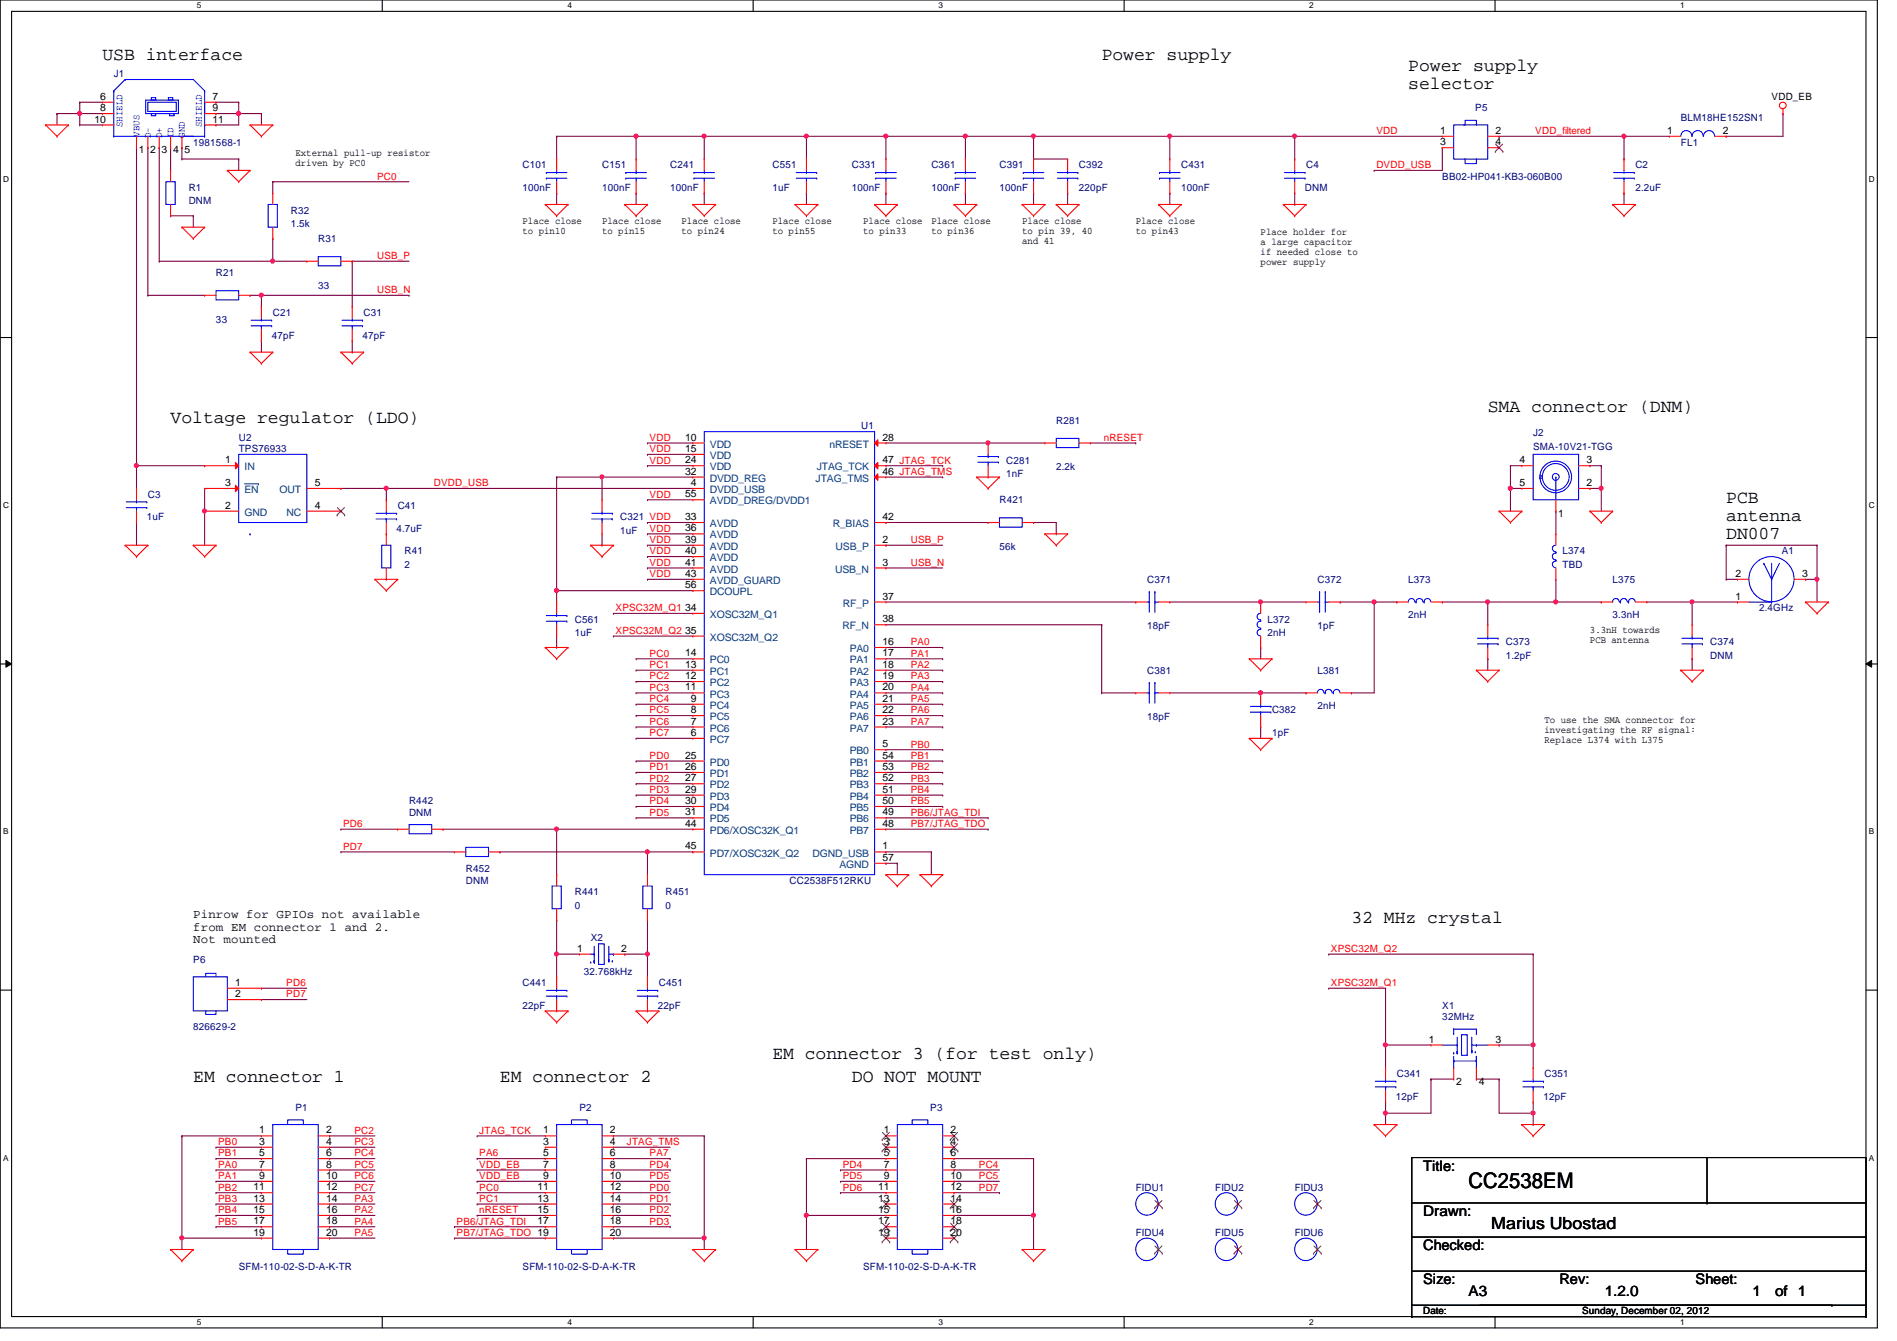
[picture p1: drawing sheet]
<svg xmlns="http://www.w3.org/2000/svg" width="297mm" height="210mm" viewBox="0 0 297 210" stroke-linecap="round" stroke-linejoin="round" font-family="sans-serif">
<defs><g id="words">
<text font-size="3.3" x="230" y="186">CC2538EM</text>
<g font-size="2.8">
<text x="16" y="9.4">USB interface</text>
<text x="172.5" y="9.4">Power supply</text>
<text x="220.5" y="11.1">Power supply</text>
<text x="220.5" y="14">selector</text>
<text x="233" y="64.5">SMA connector (DNM)</text>
<text x="26.7" y="66.3">Voltage regulator (LDO)</text>
<text x="270.3" y="78.7">PCB</text>
<text x="270.3" y="81.5">antenna</text>
<text x="270.3" y="84.4">DN007</text>
<text x="211.6" y="144.5">32 MHz crystal</text>
<text x="120.9" y="165.8">EM connector 3 (for test only)</text>
<text x="30.3" y="169.4">EM connector 1</text>
<text x="78.3" y="169.4">EM connector 2</text>
<text x="133.4" y="169.4">DO NOT MOUNT</text>
</g>
<text font-size="2.6" x="233.5" y="192.4">Marius Ubostad</text>
<g font-size="2.3">
<text x="222.8" y="183.3">Title:</text>
<text x="222.8" y="190.4">Drawn:</text>
<text x="222.8" y="195.7">Checked:</text>
<text x="222.8" y="201">Size:</text>
<text x="230" y="202.8">A3</text>
<text x="244.2" y="201">Rev:</text>
<text x="251.3" y="202.8">1.2.0</text>
<text x="265.5" y="201">Sheet:</text>
<text x="274.4" y="202.8">1</text>
<text x="278" y="202.8">of 1</text>
</g>
<g font-size="1.9">
<text x="30.3" y="143.8">Pinrow for GPIOs not available</text>
<text x="30.3" y="145.7">from EM connector 1 and 2.</text>
<text x="30.3" y="147.7">Not mounted</text>
</g>
<g font-size="1.6">
<text x="15.7" y="15.6">6</text>
<text x="15.7" y="17.4">8</text>
<text x="33.3" y="15.6">7</text>
<text x="33.3" y="17.4">9</text>
<text x="277.4" y="15.7">VDD_EB</text>
<text x="14.8" y="19.2">10</text>
<text x="33.3" y="19.2">11</text>
<text x="225.5" y="22.7">3</text>
<text x="225.5" y="21">1</text>
<text x="234.2" y="22.7">4</text>
<text x="234.2" y="21">2</text>
<text x="261.1" y="21">1</text>
<text x="269.7" y="21">2</text>
<text x="21.8" y="24">1</text>
<text x="23.5" y="24">2</text>
<text x="25.3" y="24">3</text>
<text x="27.1" y="24">4</text>
<text x="28.9" y="24">5</text>
<text x="46.3" y="24.3">External pull-up resistor</text>
<text x="46.3" y="25.9">driven by PC0</text>
<text x="81.8" y="35">Place close</text>
<text x="94.3" y="35">Place close</text>
<text x="106.7" y="35">Place close</text>
<text x="120.9" y="35">Place close</text>
<text x="135.2" y="35">Place close</text>
<text x="145.8" y="35">Place close</text>
<text x="160.1" y="35">Place close</text>
<text x="177.8" y="35">Place close</text>
<text x="81.8" y="36.6">to pin10</text>
<text x="94.3" y="36.6">to pin15</text>
<text x="106.7" y="36.6">to pin24</text>
<text x="120.9" y="36.6">to pin55</text>
<text x="135.2" y="36.6">to pin33</text>
<text x="145.8" y="36.6">to pin36</text>
<text x="160.1" y="36.6">to pin 39, 40</text>
<text x="160.1" y="38.1">and 41</text>
<text x="177.8" y="36.6">to pin43</text>
<text x="197.4" y="36.8">Place holder for</text>
<text x="197.4" y="38.4">a large capacitor</text>
<text x="197.4" y="39.9">if needed close to</text>
<text x="197.4" y="41.5">power supply</text>
<text x="107.3" y="69">10</text>
<text x="107.3" y="70.7">15</text>
<text x="138.2" y="69">28</text>
<text x="35.3" y="72.5">1</text>
<text x="35.3" y="76.1">3</text>
<text x="49.3" y="76.1">5</text>
<text x="107.3" y="72.5">24</text>
<text x="107.3" y="74.3">32</text>
<text x="107.3" y="77.9">55</text>
<text x="108.2" y="76.1">4</text>
<text x="138.2" y="74.3">46 JTAG_TMS</text>
<text x="138.2" y="72.5">47 JTAG_TCK</text>
<text x="238" y="72.5">4</text>
<text x="238" y="76.1">5</text>
<text x="248.4" y="76.1">2</text>
<text x="248.4" y="72.5">3</text>
<text x="35.3" y="79.6">2</text>
<text x="49.3" y="79.6">4</text>
<text x="107.3" y="81.4">33</text>
<text x="107.3" y="83.2">36</text>
<text x="138.2" y="81.4">42</text>
<text x="244" y="80.9">1</text>
<text x="107.3" y="88.5">41</text>
<text x="107.3" y="85">39</text>
<text x="107.3" y="86.7">40</text>
<text x="138.2" y="85">2</text>
<text x="138.2" y="88.5">3</text>
<text x="107.3" y="90.3">43</text>
<text x="107.3" y="95.6">34</text>
<text x="107.3" y="92.1">56</text>
<text x="138.2" y="93.9">37</text>
<text x="271.7" y="90.3">2</text>
<text x="271.7" y="93.9">1</text>
<text x="282.2" y="90.3">3</text>
<text x="107.3" y="99.2">35</text>
<text x="138.2" y="97.4">38</text>
<text x="138.2" y="101">16</text>
<text x="249" y="99">3.3nH towards</text>
<text x="249" y="100.6">PCB antenna</text>
<text x="107.3" y="102.7">14</text>
<text x="107.3" y="106.3">12</text>
<text x="107.3" y="104.5">13</text>
<text x="138.2" y="106.3">19</text>
<text x="138.2" y="104.5">18</text>
<text x="138.2" y="102.7">17</text>
<text x="107.3" y="108.1">11</text>
<text x="108.2" y="111.6">8</text>
<text x="108.2" y="109.9">9</text>
<text x="108.2" y="113.4">7</text>
<text x="138.2" y="113.4">23</text>
<text x="138.2" y="111.6">22</text>
<text x="138.2" y="109.9">21</text>
<text x="138.2" y="108.1">20</text>
<text x="241.8" y="113.2">To use the SMA connector for</text>
<text x="107.3" y="118.7">25</text>
<text x="108.2" y="115.2">6</text>
<text x="138.2" y="117">5</text>
<text x="138.2" y="118.7">54</text>
<text x="241.8" y="114.8">investigating the RF signal:</text>
<text x="241.8" y="116.4">Replace L374 with L375</text>
<text x="107.3" y="122.3">27</text>
<text x="107.3" y="124.1">29</text>
<text x="107.3" y="120.5">26</text>
<text x="107.3" y="125.9">30</text>
<text x="138.2" y="125.9">50</text>
<text x="138.2" y="124.1">51</text>
<text x="138.2" y="122.3">52</text>
<text x="138.2" y="120.5">53</text>
<text x="107.3" y="127.6">31</text>
<text x="107.3" y="129.4">44</text>
<text x="138.2" y="127.6">49</text>
<text x="138.2" y="129.4">48</text>
<text x="107.3" y="133">45</text>
<text x="138.2" y="133">1</text>
<text x="138.2" y="134.7">57</text>
<text x="90.4" y="149">1</text>
<text x="97.3" y="149">2</text>
<text x="36.8" y="154.3">1</text>
<text x="36.8" y="156.1">2</text>
<text x="223.7" y="163.2">1</text>
<text x="234.2" y="163.2">3</text>
<text x="228" y="169.8">2</text>
<text x="231.6" y="169.8">4</text>
<text x="40.6" y="177.4">1</text>
<text x="40.6" y="179.2">3</text>
<text x="51.1" y="177.4">2</text>
<text x="51.1" y="179.2">4</text>
<text x="85" y="177.4">1</text>
<text x="85" y="179.2">3</text>
<text x="95.5" y="177.4">2</text>
<text x="95.5" y="179.2">4</text>
<text x="138.4" y="177.4">1</text>
<text x="138.4" y="179.2">3</text>
<text x="148.8" y="177.4">2</text>
<text x="148.8" y="179.2">4</text>
<text x="40.6" y="181">5</text>
<text x="40.6" y="182.8">7</text>
<text x="40.6" y="184.5">9</text>
<text x="51.1" y="181">6</text>
<text x="51.1" y="182.8">8</text>
<text x="51.1" y="184.5">10</text>
<text x="85" y="181">5</text>
<text x="85" y="182.8">7</text>
<text x="85" y="184.5">9</text>
<text x="95.5" y="181">6</text>
<text x="95.5" y="182.8">8</text>
<text x="95.5" y="184.5">10</text>
<text x="138.4" y="181">5</text>
<text x="138.4" y="182.8">7</text>
<text x="138.4" y="184.5">9</text>
<text x="148.8" y="181">6</text>
<text x="148.8" y="182.8">8</text>
<text x="148.8" y="184.5">10</text>
<text x="39.7" y="186.3">11</text>
<text x="39.7" y="188.1">13</text>
<text x="39.7" y="189.9">15</text>
<text x="39.7" y="191.6">17</text>
<text x="51.1" y="186.3">12</text>
<text x="51.1" y="188.1">14</text>
<text x="51.1" y="189.9">16</text>
<text x="51.1" y="191.6">18</text>
<text x="84.2" y="186.3">11</text>
<text x="84.2" y="188.1">13</text>
<text x="84.2" y="189.9">15</text>
<text x="84.2" y="191.6">17</text>
<text x="95.5" y="186.3">12</text>
<text x="95.5" y="188.1">14</text>
<text x="95.5" y="189.9">16</text>
<text x="95.5" y="191.6">18</text>
<text x="137.5" y="186.3">11</text>
<text x="137.5" y="188.1">13</text>
<text x="137.5" y="189.9">15</text>
<text x="137.5" y="191.6">17</text>
<text x="148.8" y="186.3">12</text>
<text x="148.8" y="188.1">14</text>
<text x="148.8" y="189.9">16</text>
<text x="148.8" y="191.6">18</text>
<text x="39.7" y="193.4">19</text>
<text x="51.1" y="193.4">20</text>
<text x="95.5" y="193.4">20</text>
<text x="137.5" y="193.4">19</text>
<text x="148.8" y="193.4">20</text>
<text x="222.8" y="205.7">Date:</text>
<text x="247.7" y="205.7">Sunday, December 02, 2012</text>
</g>
<g font-size="1.6" fill="#000080">
<text x="17.8" y="12.1">J1</text>
<text x="231" y="17.4">P5</text>
<text x="30.3" y="22.8">1981568-1</text>
<text x="263.2" y="22.8">FL1</text>
<text x="263.2" y="18.9">BLM18HE152SN1</text>
<text x="29.5" y="29.9">R1</text>
<text x="81.8" y="26.3">C101</text>
<text x="81.8" y="29.9">100nF</text>
<text x="94.3" y="26.3">C151</text>
<text x="94.3" y="29.9">100nF</text>
<text x="104.9" y="26.3">C241</text>
<text x="104.9" y="29.9">100nF</text>
<text x="120.9" y="26.3">C551</text>
<text x="120.9" y="29.9">1uF</text>
<text x="133.4" y="26.3">C331</text>
<text x="133.4" y="29.9">100nF</text>
<text x="145.8" y="26.3">C361</text>
<text x="145.8" y="29.9">100nF</text>
<text x="156.5" y="26.3">C391</text>
<text x="156.5" y="29.9">100nF</text>
<text x="168.9" y="26.3">C392</text>
<text x="168.9" y="29.9">220pF</text>
<text x="185" y="26.3">C431</text>
<text x="185" y="29.9">100nF</text>
<text x="204.3" y="29.9">DNM</text>
<text x="204.5" y="26.3">C4</text>
<text x="225.8" y="28.1">BB02-HP041-KB3-060B00</text>
<text x="256.1" y="26.3">C2</text>
<text x="256.1" y="29.9">2.2uF</text>
<text x="29.5" y="32">DNM</text>
<text x="45.5" y="33.4">R32</text>
<text x="45.5" y="35.6">1.5k</text>
<text x="49.8" y="37.9">R31</text>
<text x="33.8" y="43.2">R21</text>
<text x="49.8" y="45.2">33</text>
<text x="33.8" y="50.5">33</text>
<text x="42.5" y="53">47pF</text>
<text x="42.7" y="49.4">C21</text>
<text x="56.8" y="53">47pF</text>
<text x="56.9" y="49.4">C31</text>
<text x="37.4" y="69">U2</text>
<text x="37.4" y="70.8">TPS76933</text>
<text x="134.8" y="67.2">U1</text>
<text x="165.4" y="66.3">R281</text>
<text x="240.1" y="68.3">J2</text>
<text x="240.1" y="70.4">SMA-10V21-TGG</text>
<text x="23.2" y="77.9">C3</text>
<text x="157.6" y="72.6">C281</text>
<text x="157.6" y="74.7">1nF</text>
<text x="165.4" y="73.6">2.2k</text>
<text x="23" y="81.4">1uF</text>
<text x="62.1" y="83.2">4.7uF</text>
<text x="62.3" y="79.7">C41</text>
<text x="97.1" y="81.4">C321 VDD</text>
<text x="97.1" y="83.6">1uF</text>
<text x="156.5" y="78.8">R421</text>
<text x="63.3" y="86.8">R41</text>
<text x="63.3" y="88.9">2</text>
<text x="156.5" y="86.1">56k</text>
<text x="244.7" y="86.8">L374</text>
<text x="244.7" y="88.9">TBD</text>
<text x="279" y="86.8">A1</text>
<text x="179.6" y="91.2">C371</text>
<text x="206.3" y="91.2">C372</text>
<text x="220.5" y="91.2">L373</text>
<text x="252.5" y="91.2">L375</text>
<text x="275.5" y="95.7">2.4GHz</text>
<text x="90" y="97.5">C561</text>
<text x="90" y="99.6">1uF</text>
<text x="179.6" y="98.5">18pF</text>
<text x="198.5" y="97.5">L372</text>
<text x="198.5" y="99.6">2nH</text>
<text x="206.3" y="98.5">1pF</text>
<text x="220.5" y="96.7">2nH</text>
<text x="235.8" y="101">C373</text>
<text x="252.5" y="96.7">3.3nH</text>
<text x="267.8" y="101">C374</text>
<text x="179.6" y="105.5">C381</text>
<text x="206.3" y="105.5">L381</text>
<text x="235.8" y="103.1">1.2pF</text>
<text x="267.8" y="103.1">DNM</text>
<text x="179.6" y="112.7">18pF</text>
<text x="199.2" y="111.7">C382</text>
<text x="206.3" y="111">2nH</text>
<text x="199.2" y="115.2">1pF</text>
<text x="64" y="125.9">R442</text>
<text x="64" y="127.7">DNM</text>
<text x="72.9" y="136.6">R452</text>
<text x="72.9" y="138.3">DNM</text>
<text x="90" y="140.1">R441</text>
<text x="90" y="142.2">0</text>
<text x="104.2" y="140.1">R451</text>
<text x="104.2" y="142.2">0</text>
<text x="123.6" y="138.3">CC2538F512RKU</text>
<text x="92.5" y="147.2">X2</text>
<text x="30.3" y="150.8">P6</text>
<text x="81.8" y="154.3">C441</text>
<text x="91.4" y="152.6">32.768kHz</text>
<text x="103.2" y="154.3">C451</text>
<text x="30.3" y="161.3">826629-2</text>
<text x="81.8" y="157.9">22pF</text>
<text x="103" y="157.9">22pF</text>
<text x="225.8" y="157.9">X1</text>
<text x="225.8" y="159.7">32MHz</text>
<text x="46.3" y="173.9">P1</text>
<text x="90.7" y="173.9">P2</text>
<text x="145.7" y="173.9">P3</text>
<text x="218.6" y="172.1">12pF</text>
<text x="218.7" y="168.6">C341</text>
<text x="241.7" y="172.1">12pF</text>
<text x="241.8" y="168.6">C351</text>
<text x="177.8" y="186.4">FIDU1</text>
<text x="190.3" y="186.4">FIDU2</text>
<text x="202.7" y="186.4">FIDU3</text>
<text x="177.8" y="193.5">FIDU4</text>
<text x="190.3" y="193.5">FIDU5</text>
<text x="202.7" y="193.5">FIDU6</text>
<text x="37.4" y="198.8">SFM-110-02-S-D-A-K-TR</text>
<text x="81.8" y="198.8">SFM-110-02-S-D-A-K-TR</text>
<text x="135.2" y="198.8">SFM-110-02-S-D-A-K-TR</text>
</g>
<g font-size="1.6" fill="#00f">
<text x="19.2" y="19.9" transform="rotate(-90 19.2 19.9)">SHIELD</text>
<text x="21.8" y="21.4" transform="rotate(-90 21.8 21.4)">VBUS</text>
<text x="23.6" y="21.7" transform="rotate(-90 23.6 21.7)">D-</text>
<text x="25.4" y="21.7" transform="rotate(-90 25.4 21.7)">D+</text>
<text x="27.2" y="21.7" transform="rotate(-90 27.2 21.7)">ID</text>
<text x="29" y="21.5" transform="rotate(-90 29 21.5)">GND</text>
<text x="31.6" y="19.9" transform="rotate(-90 31.6 19.9)">SHIELD</text>
</g>
<g font-size="1.6" fill="#f00">
<text x="215.5" y="21">VDD</text>
<text x="240.4" y="21">VDD_filtered</text>
<text x="59.1" y="28.1">PC0</text>
<text x="215.5" y="26.3">DVDD_USB</text>
<text x="59.1" y="40.6">USB_P</text>
<text x="59.1" y="45.9">USB_N</text>
<text x="101.7" y="69">VDD</text>
<text x="101.7" y="70.8">VDD</text>
<text x="172.8" y="69">nRESET</text>
<text x="67.9" y="76.1">DVDD_USB</text>
<text x="101.7" y="72.6">VDD</text>
<text x="101.7" y="77.9">VDD</text>
<text x="101.7" y="83.2">VDD</text>
<text x="101.7" y="85">VDD</text>
<text x="101.7" y="88.6">VDD</text>
<text x="101.7" y="86.8">VDD</text>
<text x="142.6" y="88.6">USB_N</text>
<text x="142.6" y="85">USB_P</text>
<text x="96.4" y="95.7">XPSC32M_Q1</text>
<text x="101.7" y="90.3">VDD</text>
<text x="96.4" y="99.2">XPSC32M_Q2</text>
<text x="142.6" y="101">PA0</text>
<text x="101.7" y="102.8">PC0</text>
<text x="101.7" y="104.6">PC1</text>
<text x="101.7" y="106.3">PC2</text>
<text x="142.6" y="102.8">PA1</text>
<text x="142.6" y="104.6">PA2</text>
<text x="142.6" y="106.3">PA3</text>
<text x="101.7" y="108.1">PC3</text>
<text x="101.7" y="109.9">PC4</text>
<text x="101.7" y="111.7">PC5</text>
<text x="101.7" y="113.5">PC6</text>
<text x="142.6" y="108.1">PA4</text>
<text x="142.6" y="109.9">PA5</text>
<text x="142.6" y="111.7">PA6</text>
<text x="142.6" y="113.5">PA7</text>
<text x="101.7" y="115.2">PC7</text>
<text x="101.7" y="118.8">PD0</text>
<text x="142.6" y="117">PB0</text>
<text x="142.6" y="118.8">PB1</text>
<text x="101.7" y="120.6">PD1</text>
<text x="101.7" y="122.3">PD2</text>
<text x="101.7" y="124.1">PD3</text>
<text x="101.7" y="125.9">PD4</text>
<text x="142.6" y="120.6">PB2</text>
<text x="142.6" y="122.3">PB3</text>
<text x="142.6" y="124.1">PB4</text>
<text x="142.6" y="125.9">PB5</text>
<text x="53.7" y="129.5">PD6</text>
<text x="101.7" y="127.7">PD5</text>
<text x="142.6" y="127.7">PB6/JTAG_TDI</text>
<text x="142.6" y="129.5">PB7/JTAG_TDO</text>
<text x="53.7" y="133">PD7</text>
<text x="208.4" y="149">XPSC32M_Q2</text>
<text x="44.8" y="154.3">PD6</text>
<text x="208.4" y="154.3">XPSC32M_Q1</text>
<text x="44.8" y="156.1">PD7</text>
<text x="34.2" y="179.2">PB0</text>
<text x="55.5" y="177.5">PC2</text>
<text x="55.5" y="179.2">PC3</text>
<text x="75.1" y="177.5">JTAG_TCK</text>
<text x="98.2" y="179.2">JTAG_TMS</text>
<text x="34.2" y="181">PB1</text>
<text x="34.2" y="182.8">PA0</text>
<text x="34.2" y="184.6">PA1</text>
<text x="55.5" y="182.8">PC5</text>
<text x="55.5" y="184.6">PC6</text>
<text x="55.5" y="181">PC4</text>
<text x="75.1" y="182.8">VDD_EB</text>
<text x="75.1" y="184.6">VDD_EB</text>
<text x="75.1" y="181">PA6</text>
<text x="101.7" y="184.6">PD5</text>
<text x="101.7" y="181">PA7</text>
<text x="101.7" y="182.8">PD4</text>
<text x="131.9" y="182.8">PD4</text>
<text x="131.9" y="184.6">PD5</text>
<text x="153.3" y="182.8">PC4</text>
<text x="153.3" y="184.6">PC5</text>
<text x="34.2" y="186.4">PB2</text>
<text x="34.2" y="188.1">PB3</text>
<text x="34.2" y="189.9">PB4</text>
<text x="34.2" y="191.7">PB5</text>
<text x="55.5" y="186.4">PC7</text>
<text x="55.5" y="188.1">PA3</text>
<text x="55.5" y="189.9">PA2</text>
<text x="55.5" y="191.7">PA4</text>
<text x="71.5" y="191.7">PB6/JTAG_TDI</text>
<text x="75.1" y="189.9">nRESET</text>
<text x="75.1" y="186.4">PC0</text>
<text x="75.1" y="188.1">PC1</text>
<text x="101.7" y="186.4">PD0</text>
<text x="101.7" y="191.7">PD3</text>
<text x="101.7" y="189.9">PD2</text>
<text x="101.7" y="188.1">PD1</text>
<text x="131.9" y="186.4">PD6</text>
<text x="153.3" y="186.4">PD7</text>
<text x="55.5" y="193.5">PA5</text>
<text x="71.5" y="193.5">PB7/JTAG_TDO 19</text>
</g>
<g font-size="1.6" fill="#004080">
<text x="111.2" y="70.1">VDD</text>
<text x="111.2" y="71.8">VDD</text>
<text x="129.9" y="70.1">nRESET</text>
<text x="38.3" y="73.6">IN</text>
<text x="38.3" y="77.2">EN</text>
<text x="43.8" y="77.2">OUT</text>
<text x="111.2" y="73.6">VDD</text>
<text x="111.2" y="75.4">DVDD_REG</text>
<text x="111.2" y="77.2">DVDD_USB</text>
<text x="127.7" y="75.4">JTAG_TMS</text>
<text x="127.9" y="73.6">JTAG_TCK</text>
<text x="38.3" y="80.7">GND</text>
<text x="44.9" y="80.7">NC</text>
<text x="111.2" y="82.5">AVDD</text>
<text x="111.2" y="79">AVDD_DREG/DVDD1</text>
<text x="130.4" y="82.5">R_BIAS</text>
<text x="111.2" y="89.6">AVDD</text>
<text x="111.2" y="84.3">AVDD</text>
<text x="111.2" y="86.1">AVDD</text>
<text x="111.2" y="87.8">AVDD</text>
<text x="130.8" y="89.6">USB_N</text>
<text x="130.8" y="86.1">USB_P</text>
<text x="111.2" y="91.4">AVDD_GUARD</text>
<text x="111.2" y="93.2">DCOUPL</text>
<text x="132" y="95">RF_P</text>
<text x="111.2" y="96.7">XOSC32M_Q1</text>
<text x="111.2" y="100.3">XOSC32M_Q2</text>
<text x="131.9" y="98.5">RF_N</text>
<text x="111.2" y="103.8">PC0</text>
<text x="111.2" y="107.4">PC2</text>
<text x="111.2" y="105.6">PC1</text>
<text x="133.1" y="107.4">PA3</text>
<text x="133.1" y="105.6">PA2</text>
<text x="133.1" y="103.8">PA1</text>
<text x="133.1" y="102.1">PA0</text>
<text x="111.2" y="112.7">PC5</text>
<text x="111.2" y="111">PC4</text>
<text x="111.2" y="109.2">PC3</text>
<text x="133.1" y="112.7">PA6</text>
<text x="133.1" y="111">PA5</text>
<text x="133.1" y="109.2">PA4</text>
<text x="111.2" y="116.3">PC7</text>
<text x="111.2" y="114.5">PC6</text>
<text x="111.2" y="119.8">PD0</text>
<text x="133.1" y="118.1">PB0</text>
<text x="133.1" y="119.8">PB1</text>
<text x="133.1" y="114.5">PA7</text>
<text x="111.2" y="123.4">PD2</text>
<text x="111.2" y="125.2">PD3</text>
<text x="111.2" y="121.6">PD1</text>
<text x="133.1" y="125.2">PB4</text>
<text x="133.1" y="123.4">PB3</text>
<text x="133.1" y="121.6">PB2</text>
<text x="111.2" y="128.7">PD5</text>
<text x="111.2" y="127">PD4</text>
<text x="111.2" y="130.5">PD6/XOSC32K_Q1</text>
<text x="133.1" y="128.7">PB6</text>
<text x="133.1" y="130.5">PB7</text>
<text x="133.1" y="127">PB5</text>
<text x="111.2" y="134.1">PD7/XOSC32K_Q2</text>
<text x="127.2" y="134.1">DGND_USB</text>
<text x="131.4" y="135.8">AGND</text>
</g>
<g font-size="1.3">
<text x="30.8" y="1.3">5</text>
<text x="88.9" y="1.3">4</text>
<text x="146.9" y="1.3">3</text>
<text x="205" y="1.3">2</text>
<text x="263.1" y="1.3">1</text>
<text x=".5" y="28.4">D</text>
<text x="292.6" y="28.4">D</text>
<text x=".5" y="79.5">C</text>
<text x="292.6" y="79.5">C</text>
<text x=".5" y="130.6">B</text>
<text x="292.6" y="130.6">B</text>
<text x=".5" y="181.7">A</text>
<text x="292.6" y="181.7">A</text>
<text x="30.8" y="207.4">5</text>
<text x="88.9" y="207.4">4</text>
<text x="146.9" y="207.4">3</text>
<text x="205" y="207.4">2</text>
<text x="263.1" y="207.4">1</text>
</g>
</g></defs>
<path d="M0 0h294v207.9h-294zM1.8 1.8h290.4v204.3h-290.4z" fill="none" stroke="#000" stroke-width=".17"/>
<g fill="#fff">
<path d="M30.8 .2h.7v1.4h-.7z"/>
<path d="M30.8 206.2h.7v1.4h-.7z"/>
</g>
<path d="M59.9 0v1.8M59.9 206.1v1.8" fill="none" stroke="#000" stroke-width=".17"/>
<g fill="#fff">
<path d="M88.9 .2h.6v1.4h-.6z"/>
<path d="M88.9 206.2h.6v1.4h-.6z"/>
</g>
<path d="M117.9 0v1.8M117.9 206.1v1.8" fill="none" stroke="#000" stroke-width=".17"/>
<g fill="#fff">
<path d="M146.9 .2h.7v1.4h-.7z"/>
<path d="M146.9 206.2h.7v1.4h-.7z"/>
</g>
<path d="M176 0v1.8M176 206.1v1.8" fill="none" stroke="#000" stroke-width=".17"/>
<g fill="#fff">
<path d="M205 .2h.7v1.4h-.7z"/>
<path d="M205 206.2h.7v1.4h-.7z"/>
</g>
<path d="M234.1 0v1.8M234.1 206.1v1.8" fill="none" stroke="#000" stroke-width=".17"/>
<g fill="#fff">
<path d="M263.1 .2h.7v1.4h-.7z"/>
<path d="M263.1 206.2h.7v1.4h-.7z"/>
<path d="M.5 27.3h.9v1.4h-.9z"/>
<path d="M292.6 27.3h.9v1.4h-.9z"/>
<path d="M.5 78.4h.9v1.4h-.9z"/>
<path d="M292.6 78.4h.9v1.4h-.9z"/>
</g>
<path d="M0 52.8h1.8M292.2 52.8h1.8" fill="none" stroke="#000" stroke-width=".17"/>
<g fill="#fff">
<path d="M.5 129.5h.8v1.4h-.8z"/>
<path d="M292.6 129.5h.9v1.4h-.9z"/>
</g>
<path d="M0 103.9h1.8M292.2 103.9h1.8" fill="none" stroke="#000" stroke-width=".17"/>
<path d="M.9 103.4l.9 .5-.9 .5zM292.2 103.9l.9-.5v1z" fill="#000"/>
<path d="M.9 103.4l.9 .5-.9 .5zM292.2 103.9l.9-.5v1z" fill="none" stroke="#000" stroke-width=".16"/>
<g fill="#fff">
<path d="M.5 180.5h.8v1.4h-.8z"/>
<path d="M292.6 180.5h.9v1.4h-.9z"/>
</g>
<path d="M0 155h1.8M292.2 155h1.8" fill="none" stroke="#000" stroke-width=".17"/>
<g fill="none" stroke="#800040" stroke-width=".17">
<path d="M12.5 16h.1M12.5 17.8h.1M12.5 19.6h.1M12.5 16h3.5M12.5 19.6h3.5M12.5 17.8h3.5M12.5 17.8v1.8M33.8 16h.1M33.8 19.6h.1M33.8 17.8h.1M33.8 16h3.6M33.8 17.8h3.6"/>
<path d="M37.4 17.8h.1M37.4 17.8v1.8h-3.6M279.2 17.8h.1M279.2 17.8v3.5h-8.9M28.5 23.1h.1M28.5 24.9h.1M28.5 23.1v1.8M28.5 24.9h8.9M37.4 24.9h.1M37.4 24.9v1.8M42.7 37.3h.1M42.7 37.3v3.6"/>
<path d="M99.6 21.3h.1M99.6 21.3v3.6M270.3 21.3h.1M39.2 46.2h.1M39.2 46.2h1.7M55.2 40.9h.1M55.2 40.9h8.8M94.3 74.7h.1M94.3 74.7h14.2M101.4 72.9h.1M101.4 72.9h7.1M87.2 92.5h.1"/>
<path d="M87.2 92.5h21.3M87.2 92.5v1.7M101.4 81.8h.1M101.4 81.8h7.1M138.7 81.8h.1M138.7 88.9h.1M138.7 85.3h.1M138.7 81.8h16M138.7 88.9h8.9M138.7 85.3h8.9M161.8 81.8h.1M161.8 81.8h3.6"/>
<path d="M99.6 103.1h.1M99.6 104.9h.1M99.6 106.7h.1M99.6 108.5h.1M99.6 110.2h.1M99.6 112h.1M99.6 113.8h.1M99.6 115.6h.1M99.6 103.1h8.9M99.6 104.9h8.9M99.6 106.7h8.9M99.6 108.5h8.9"/>
<path d="M99.6 110.2h8.9M99.6 112h8.9M99.6 113.8h8.9M99.6 115.6h8.9M138.7 135.1h.1M138.7 133.3h.1M138.7 135.1h1.8M138.7 133.3h7.1M140.5 135.1h.1M140.5 135.1v1.8M145.8 133.3h.1M145.8 133.3v3.6"/>
</g>
<circle cx="12.5" cy="17.8" r=".32" fill="#f0f"/>
<circle cx="12.5" cy="17.8" r=".32" fill="none" stroke="#f0f" stroke-width=".17"/>
<path d="M12.5 16h.1M12.5 16v1.8M37.4 16h.1M37.4 17.8h.1M37.4 16v1.8M37.4 17.8h3.5" fill="none" stroke="#800040" stroke-width=".17"/>
<circle cx="37.4" cy="17.8" r=".32" fill="#f0f"/>
<circle cx="37.4" cy="17.8" r=".32" fill="none" stroke="#f0f" stroke-width=".17"/>
<path d="M8.9 17.8h.1M8.9 17.8h3.6M8.9 17.8v1.8M40.9 17.8h.1M40.9 17.8v1.8M87.2 21.3h.1M87.2 21.3v3.6M53.4 76.5h.1M53.4 76.5h55.1M60.5 76.5h.1M32 80h.1M32 80v5.3" fill="none" stroke="#800040" stroke-width=".17"/>
<circle cx="60.5" cy="76.4" r=".32" fill="#f0f"/>
<circle cx="60.5" cy="76.4" r=".32" fill="none" stroke="#f0f" stroke-width=".17"/>
<path d="M60.5 76.5h.1M60.5 76.5v1.7M183.2 108.5h14.2M197.4 108.5h.1M233 103.1h.1M233 103.1v1.8" fill="none" stroke="#800040" stroke-width=".17"/>
<circle cx="197.4" cy="108.4" r=".32" fill="#f0f"/>
<circle cx="197.4" cy="108.4" r=".32" fill="none" stroke="#f0f" stroke-width=".17"/>
<path d="M197.4 94.2h.1M197.4 94.2h7.1M215.2 94.2h.1M215.2 94.2v14.3" fill="none" stroke="#800040" stroke-width=".17"/>
<circle cx="215.2" cy="94.2" r=".32" fill="#f0f"/>
<circle cx="215.2" cy="94.2" r=".32" fill="none" stroke="#f0f" stroke-width=".17"/>
<path d="M183.2 94.2h14.2M197.4 94.2h.1M197.4 113.8h.1M197.4 101.3h.1M197.4 101.3v1.8M197.4 113.8v1.8M211.6 108.5h.1M211.6 108.5h3.6" fill="none" stroke="#800040" stroke-width=".17"/>
<circle cx="197.4" cy="94.2" r=".32" fill="#f0f"/>
<circle cx="197.4" cy="94.2" r=".32" fill="none" stroke="#f0f" stroke-width=".17"/>
<g fill="none" stroke="#800040" stroke-width=".17">
<path d="M26.7 23.1h.1M26.7 33.8h.1M26.7 23.1v3.6M26.7 33.8h3.6M30.3 33.8h.1M30.3 33.8v1.8M110.3 21.3h.1M110.3 21.3v3.6M126.3 21.3h.1M126.3 21.3v3.6M138.7 72.9h8.9M138.7 74.7h8.9"/>
<path d="M138.7 69.3h16M147.6 72.9h.1M147.6 74.7h.1M154.7 69.3h.1M165.4 83.6h.1M165.4 81.8v1.8M209.8 94.2h.1M209.8 94.2h8.9M218.7 94.2h.1M99.6 119.1h.1M99.6 119.1h8.9M138.7 119.1h8.9"/>
<path d="M138.7 101.3h8.9M138.7 103.1h8.9M138.7 104.9h8.9M138.7 106.7h8.9M138.7 108.5h8.9M138.7 110.2h8.9M138.7 112h8.9M138.7 113.8h8.9M138.7 117.3h8.9M147.6 101.3h.1M147.6 103.1h.1M147.6 104.9h.1"/>
<path d="M147.6 106.7h.1M147.6 108.5h.1M147.6 110.2h.1M147.6 112h.1M147.6 113.8h.1M147.6 117.3h.1M147.6 119.1h.1M99.6 120.9h.1M99.6 122.7h.1M99.6 124.5h.1M99.6 126.2h.1M99.6 128h.1"/>
<path d="M99.6 120.9h8.9M99.6 122.7h8.9M99.6 124.5h8.9M99.6 126.2h8.9M99.6 128h8.9M138.7 120.9h8.9M138.7 122.7h8.9M138.7 124.5h8.9M138.7 126.2h8.9M138.7 128h16M138.7 129.8h16M147.6 120.9h.1"/>
<path d="M147.6 122.7h.1M147.6 124.5h.1M147.6 126.2h.1M154.7 128h.1M154.7 129.8h.1M87.2 149.4h.1M87.2 149.4v3.5M87.2 149.4h3.5M74.7 177.8h.1M74.7 177.8h10.7M96.1 179.6h.1M96.1 177.8h.1"/>
<path d="M96.1 177.8h14.2M96.1 179.6h8.8M217 163.6h.1M217 163.6v3.5M217 163.6h7.1M224.1 168.9h.1M224.1 168.9h3.5M224.1 168.9v5.3M231.2 168.9h.1M231.2 168.9h3.5M234.7 163.6h.1M234.7 168.9h.1"/>
<path d="M234.7 163.6h5.4M234.7 168.9v5.3M240.1 163.6h.1M240.1 163.6v3.5M71.2 192h.1M71.2 193.8h.1M71.2 192h14.2M71.2 193.8h14.2M74.7 183.1h.1M74.7 190.2h.1M74.7 183.1h10.7M74.7 190.2h10.7"/>
<path d="M96.1 193.8h.1M96.1 193.8h14.2M110.3 193.8h.1M110.3 193.8v1.8"/>
</g>
<circle cx="154.7" cy="69.3" r=".32" fill="#f0f"/>
<circle cx="154.7" cy="69.3" r=".32" fill="none" stroke="#f0f" stroke-width=".17"/>
<g fill="none" stroke="#800040" stroke-width=".17">
<path d="M23.2 23.1h.1M23.2 23.1v23.1M24.9 23.1h.1M24.9 23.1v17.8M42.7 28.4h.1M42.7 28.4h21.3M23.2 46.2h.1M23.2 46.2h8.8M42.7 40.9h.1M42.7 40.9h5.3M32 76.5h.1M32 76.5v3.5"/>
<path d="M154.7 69.3h.1M154.7 69.3h8.9M170.7 69.3h7.1M177.8 69.3h.1M74.7 184.9h.1M74.7 184.9h10.7"/>
</g>
<circle cx="32" cy="80" r=".32" fill="#f0f"/>
<circle cx="32" cy="80" r=".32" fill="none" stroke="#f0f" stroke-width=".17"/>
<path d="M138.7 94.2h39.1M138.7 97.8h33.8M172.5 97.8h.1M172.5 97.8v10.7M177.8 94.2h.1M172.5 108.5h.1M172.5 108.5h5.3M28.5 177.8h.1M28.5 177.8h12.4M28.5 193.8h.1M28.5 193.8v1.8M28.5 193.8h12.4" fill="none" stroke="#800040" stroke-width=".17"/>
<circle cx="28.5" cy="193.8" r=".32" fill="#f0f"/>
<circle cx="28.5" cy="193.8" r=".32" fill="none" stroke="#f0f" stroke-width=".17"/>
<g fill="none" stroke="#800040" stroke-width=".17">
<path d="M51.6 177.8h.1M51.6 179.6h.1M51.6 177.8h7.1M51.6 179.6h7.1M51.6 183.1h.1M51.6 184.9h.1M51.6 186.7h.1M51.6 188.5h.1M51.6 190.2h.1M51.6 192h.1M51.6 193.8h.1M51.6 183.1h7.1"/>
<path d="M51.6 184.9h7.1M51.6 186.7h7.1M51.6 188.5h7.1M51.6 190.2h7.1M51.6 192h7.1M51.6 193.8h7.1M126.3 181.4h.1M126.3 190.2h.1M126.3 190.2h12.4M126.3 181.4h12.4M126.3 181.4v14.2M149.4 181.4h.1"/>
<path d="M149.4 190.2h.1M149.4 190.2h12.4M149.4 181.4h12.4M161.8 190.2h.1M161.8 190.2v5.4"/>
</g>
<circle cx="126.3" cy="190.2" r=".32" fill="#f0f"/>
<circle cx="126.3" cy="190.2" r=".32" fill="none" stroke="#f0f" stroke-width=".17"/>
<path d="M96.1 96h.1M96.1 99.6h.1M96.1 96h12.4M96.1 99.6h12.4M217 154.7h.1M217 154.7v8.9M131.6 183.1h.1M131.6 184.9h.1M131.6 183.1h7.1M131.6 184.9h7.1" fill="none" stroke="#800040" stroke-width=".17"/>
<circle cx="216.9" cy="163.5" r=".32" fill="#f0f"/>
<circle cx="216.9" cy="163.5" r=".32" fill="none" stroke="#f0f" stroke-width=".17"/>
<path d="M208.1 154.7h.1M208.1 154.7h8.9M240.1 149.4h.1M240.1 149.4v14.2" fill="none" stroke="#800040" stroke-width=".17"/>
<circle cx="240" cy="163.5" r=".32" fill="#f0f"/>
<circle cx="240" cy="163.5" r=".32" fill="none" stroke="#f0f" stroke-width=".17"/>
<path d="M97.8 149.4h.1M97.8 149.4h3.6M101.4 149.4h.1M101.4 144h.1M101.4 144v8.9M208.1 149.4h.1M208.1 149.4h32" fill="none" stroke="#800040" stroke-width=".17"/>
<circle cx="101.4" cy="149.3" r=".32" fill="#f0f"/>
<circle cx="101.4" cy="149.3" r=".32" fill="none" stroke="#f0f" stroke-width=".17"/>
<path d="M87.2 144h.1M87.2 144v5.4" fill="none" stroke="#800040" stroke-width=".17"/>
<circle cx="87.1" cy="149.3" r=".32" fill="#f0f"/>
<circle cx="87.1" cy="149.3" r=".32" fill="none" stroke="#f0f" stroke-width=".17"/>
<path d="M69.4 129.8h.1M69.4 129.8h39.1M87.2 129.8h.1M87.2 136.9h.1M87.2 129.8v7.1M101.4 133.3h.1M101.4 133.3v3.6M101.4 133.3h7.1M108.5 133.3h.1" fill="none" stroke="#800040" stroke-width=".17"/>
<circle cx="87.1" cy="129.8" r=".32" fill="#f0f"/>
<circle cx="87.1" cy="129.8" r=".32" fill="none" stroke="#f0f" stroke-width=".17"/>
<path d="M78.3 133.3h.1M78.3 133.3h23.1" fill="none" stroke="#800040" stroke-width=".17"/>
<circle cx="101.4" cy="133.3" r=".32" fill="#f0f"/>
<circle cx="101.4" cy="133.3" r=".32" fill="none" stroke="#f0f" stroke-width=".17"/>
<g fill="none" stroke="#800040" stroke-width=".17">
<path d="M53.4 133.3h.1M53.4 129.8h.1M53.4 133.3h17.8M53.4 129.8h8.9M33.8 179.6h.1M33.8 179.6h7.1M110.3 177.8h.1M110.3 177.8v16M33.8 181.4h.1M33.8 183.1h.1M33.8 184.9h.1M33.8 186.7h.1"/>
<path d="M33.8 188.5h.1M33.8 190.2h.1M33.8 192h.1M33.8 181.4h7.1M33.8 183.1h7.1M33.8 184.9h7.1M33.8 186.7h7.1M33.8 188.5h7.1M33.8 190.2h7.1M33.8 192h7.1M51.6 181.4h.1M51.6 181.4h7.1"/>
</g>
<circle cx="110.3" cy="193.8" r=".32" fill="#f0f"/>
<circle cx="110.3" cy="193.8" r=".32" fill="none" stroke="#f0f" stroke-width=".17"/>
<g fill="none" stroke="#800040" stroke-width=".17">
<path d="M28.5 177.8h.1M28.5 177.8v16M74.7 181.4h.1M74.7 186.7h.1M74.7 188.5h.1M74.7 181.4h10.7M74.7 186.7h10.7M74.7 188.5h10.7M96.1 184.9h.1M96.1 186.7h.1M96.1 184.9h8.8M96.1 186.7h8.8"/>
<path d="M149.4 183.1h.1M149.4 184.9h.1M149.4 183.1h7.1M149.4 184.9h7.1M161.8 181.4h.1M161.8 181.4v8.8"/>
</g>
<circle cx="161.8" cy="190.2" r=".32" fill="#f0f"/>
<circle cx="161.8" cy="190.2" r=".32" fill="none" stroke="#f0f" stroke-width=".17"/>
<path d="M24.9 40.9h.1M24.9 40.9h17.8" fill="none" stroke="#800040" stroke-width=".17"/>
<circle cx="42.7" cy="40.9" r=".32" fill="#f0f"/>
<circle cx="42.7" cy="40.9" r=".32" fill="none" stroke="#f0f" stroke-width=".17"/>
<path d="M87.2 21.3h.1M87.2 21.3h12.4M270.3 90.7h.1M270.3 85.3h.1M270.3 90.7h1.8M270.3 85.3v5.4M270.3 85.3h14.2" fill="none" stroke="#800040" stroke-width=".17"/>
<circle cx="99.6" cy="21.3" r=".32" fill="#f0f"/>
<circle cx="99.6" cy="21.3" r=".32" fill="none" stroke="#f0f" stroke-width=".17"/>
<path d="M110.3 21.3h.1M110.3 21.3h16" fill="none" stroke="#800040" stroke-width=".17"/>
<circle cx="126.3" cy="21.3" r=".32" fill="#f0f"/>
<circle cx="126.3" cy="21.3" r=".32" fill="none" stroke="#f0f" stroke-width=".17"/>
<circle cx="110.3" cy="21.3" r=".32" fill="#f0f"/>
<circle cx="110.3" cy="21.3" r=".32" fill="none" stroke="#f0f" stroke-width=".17"/>
<g fill="none" stroke="#800040" stroke-width=".17">
<path d="M99.6 21.3h.1M99.6 21.3h10.7M183.2 21.3h.1M183.2 21.3v3.6M202.7 21.3h.1M202.7 21.3h23.1M234.7 21.3h.1M234.7 21.3h19.6M101.4 78.2h.1M101.4 69.3h.1M101.4 71.1h.1M101.4 78.2h7.1"/>
<path d="M101.4 69.3h7.1M101.4 71.1h7.1M101.4 83.6h.1M101.4 85.3h.1M101.4 88.9h.1M101.4 90.7h.1M101.4 87.1h.1M101.4 83.6h7.1M101.4 85.3h7.1M101.4 88.9h7.1M101.4 90.7h7.1M101.4 87.1h7.1"/>
</g>
<circle cx="202.7" cy="21.3" r=".32" fill="#f0f"/>
<circle cx="202.7" cy="21.3" r=".32" fill="none" stroke="#f0f" stroke-width=".17"/>
<path d="M21.4 23.1h.1M21.4 23.1v53.4M215.2 26.7h.1M225.8 23.1h.1M225.8 23.1v3.6h-10.6M21.4 72.9h.1M21.4 72.9h10.6M32 72.9h.1M21.4 81.8h.1M21.4 81.8v3.5" fill="none" stroke="#800040" stroke-width=".17"/>
<circle cx="21.4" cy="72.9" r=".32" fill="#f0f"/>
<circle cx="21.4" cy="72.9" r=".32" fill="none" stroke="#f0f" stroke-width=".17"/>
<path d="M161.8 24.9h.1M161.8 24.9h5.4M284.5 90.7h.1M284.5 90.7v3.5" fill="none" stroke="#800040" stroke-width=".17"/>
<circle cx="284.5" cy="90.7" r=".32" fill="#f0f"/>
<circle cx="284.5" cy="90.7" r=".32" fill="none" stroke="#f0f" stroke-width=".17"/>
<g fill="none" stroke="#800040" stroke-width=".17">
<path d="M87.2 30.2h.1M87.2 30.2v1.8M99.6 30.2h.1M99.6 30.2v1.8M110.3 30.2h.1M110.3 30.2v1.8M126.3 30.2h.1M126.3 30.2v1.8M138.7 30.2h.1M138.7 30.2v1.8M151.2 30.2h.1M151.2 30.2v1.8"/>
<path d="M161.8 30.2h.1M161.8 30.2v1.8M167.2 30.2h.1M167.2 30.2v1.8M183.2 30.2h.1M183.2 30.2v1.8M254.3 30.2h.1M254.3 30.2v1.8M87.2 74.7h.1M87.2 74.7v17.8M87.2 99.6v1.7M282.7 90.7h.1"/>
<path d="M282.7 90.7h1.8M87.2 101.3h.1"/>
</g>
<circle cx="87.1" cy="92.4" r=".32" fill="#f0f"/>
<circle cx="87.1" cy="92.4" r=".32" fill="none" stroke="#f0f" stroke-width=".17"/>
<path d="M161.8 21.3h.1M161.8 21.3h21.4" fill="none" stroke="#800040" stroke-width=".17"/>
<circle cx="161.8" cy="21.3" r=".32" fill="#f0f"/>
<circle cx="161.8" cy="21.3" r=".32" fill="none" stroke="#f0f" stroke-width=".17"/>
<path d="M126.3 21.3h.1M126.3 21.3h24.9M138.7 21.3h.1M138.7 21.3v3.6M151.2 21.3h.1M151.2 21.3v3.6" fill="none" stroke="#800040" stroke-width=".17"/>
<circle cx="151.1" cy="21.3" r=".32" fill="#f0f"/>
<circle cx="151.1" cy="21.3" r=".32" fill="none" stroke="#f0f" stroke-width=".17"/>
<circle cx="138.7" cy="21.3" r=".32" fill="#f0f"/>
<circle cx="138.7" cy="21.3" r=".32" fill="none" stroke="#f0f" stroke-width=".17"/>
<g fill="none" stroke="#800040" stroke-width=".17">
<path d="M151.2 21.3h.1M151.2 21.3h10.6M161.8 21.3h.1M161.8 21.3v3.6M40.9 53.3h.1M40.9 48h.1M40.9 53.3v1.8M55.2 55.1h.1M55.2 40.9h.1M55.2 40.9v7.1M55.2 53.3v1.8M64 46.2h.1"/>
<path d="M64 46.2h-23.1v1.8M96.1 192h8.8M96.1 190.2h8.8M96.1 188.5h8.8M104.9 192h.1M104.9 190.2h.1M104.9 188.5h.1"/>
</g>
<circle cx="40.9" cy="46.2" r=".32" fill="#f0f"/>
<circle cx="40.9" cy="46.2" r=".32" fill="none" stroke="#f0f" stroke-width=".17"/>
<path d="M254.3 21.3h.1M254.3 21.3h7.1" fill="none" stroke="#800040" stroke-width=".17"/>
<circle cx="254.3" cy="21.3" r=".32" fill="#f0f"/>
<circle cx="254.3" cy="21.3" r=".32" fill="none" stroke="#f0f" stroke-width=".17"/>
<path d="M42.7 28.4h.1M42.7 28.4v1.8M254.3 24.9h.1M254.3 21.3v3.6M87.2 74.7h.1M87.2 74.7h7.1M94.3 74.7h.1M94.3 74.7v3.5" fill="none" stroke="#800040" stroke-width=".17"/>
<circle cx="94.2" cy="74.6" r=".32" fill="#f0f"/>
<circle cx="94.2" cy="74.6" r=".32" fill="none" stroke="#f0f" stroke-width=".17"/>
<g fill="none" stroke="#800040" stroke-width=".17">
<path d="M94.3 85.3h.1M94.3 83.6v1.7M217 172.5h.1M217 174.2h.1M217 172.5v1.7M217 174.2h7.1M240.1 174.2h.1M240.1 172.5v1.7M96.1 181.4h8.8M96.1 183.1h8.8M104.9 181.4h.1M104.9 183.1h.1"/>
<path d="M131.6 186.7h.1M131.6 186.7h7.1M149.4 186.7h7.1M156.5 186.7h.1"/>
</g>
<circle cx="216.9" cy="174.2" r=".32" fill="#f0f"/>
<circle cx="216.9" cy="174.2" r=".32" fill="none" stroke="#f0f" stroke-width=".17"/>
<path d="M217 174.2h.1M217 174.2v1.8M234.7 174.2h5.4M240.1 174.2h.1M240.1 176h.1M240.1 174.2v1.8" fill="none" stroke="#800040" stroke-width=".17"/>
<circle cx="240" cy="174.2" r=".32" fill="#f0f"/>
<circle cx="240" cy="174.2" r=".32" fill="none" stroke="#f0f" stroke-width=".17"/>
<path d="M183.2 21.3h.1M183.2 21.3h19.5M202.7 21.3h.1M202.7 21.3v3.6" fill="none" stroke="#800040" stroke-width=".17"/>
<circle cx="183.1" cy="21.3" r=".32" fill="#f0f"/>
<circle cx="183.1" cy="21.3" r=".32" fill="none" stroke="#f0f" stroke-width=".17"/>
<path d="M202.7 32h.1M202.7 30.2v1.8M236.5 76.5h.1M236.5 76.5v3.5M284.5 85.3h.1M284.5 85.3v5.4" fill="none" stroke="#800040" stroke-width=".17"/>
<circle cx="236.5" cy="76.4" r=".32" fill="#f0f"/>
<circle cx="236.5" cy="76.4" r=".32" fill="none" stroke="#f0f" stroke-width=".17"/>
<path d="M233 94.2h10.6M243.6 94.2h.1M265 94.2h.1M265 94.2v3.6M265 103.1h.1M265 103.1v1.8" fill="none" stroke="#800040" stroke-width=".17"/>
<circle cx="232.9" cy="94.2" r=".32" fill="#f0f"/>
<circle cx="232.9" cy="94.2" r=".32" fill="none" stroke="#f0f" stroke-width=".17"/>
<g fill="none" stroke="#800040" stroke-width=".17">
<path d="M236.5 72.9h.1M236.5 76.5h.1M236.5 72.9h1.8M236.5 76.5h1.8M236.5 72.9v3.6M249 76.5h.1M249 76.5h1.7M250.7 76.5h.1M250.7 76.5v3.5M233 94.2h.1M233 94.2v3.6M265 94.2h7.1"/>
<path d="M272.1 94.2h.1"/>
</g>
<circle cx="250.7" cy="76.4" r=".32" fill="#f0f"/>
<circle cx="250.7" cy="76.4" r=".32" fill="none" stroke="#f0f" stroke-width=".17"/>
<g fill="none" stroke="#800040" stroke-width=".17">
<path d="M249 72.9h.1M249 72.9h1.7M250.7 72.9h.1M250.7 72.9v3.6M225.8 94.2h.1M225.8 94.2h7.2M243.6 80h.1M243.6 80v3.6M257.8 94.2h7.2M265 94.2h.1M197.4 108.5h7.1M204.5 108.5h.1"/>
<path d="M40.9 154.7h.1M40.9 156.5h.1M40.9 154.7h7.1M40.9 156.5h7.1"/>
</g>
<circle cx="264.9" cy="94.2" r=".32" fill="#f0f"/>
<circle cx="264.9" cy="94.2" r=".32" fill="none" stroke="#f0f" stroke-width=".17"/>
<path d="M243.6 94.2h.1M243.6 90.7v3.5" fill="none" stroke="#800040" stroke-width=".17"/>
<circle cx="243.6" cy="94.2" r=".32" fill="#f0f"/>
<circle cx="243.6" cy="94.2" r=".32" fill="none" stroke="#f0f" stroke-width=".17"/>
<path d="M243.6 94.2h7.1M250.7 94.2h.1" fill="none" stroke="#800040" stroke-width=".17"/>
<g fill="none" stroke="#f00" stroke-width=".17">
<path d="M7.2 19.6h.1M7.2 19.6h3.5M7.2 19.6l1.7 1.7M10.7 19.6h.1M10.7 19.6l-1.8 1.7M39.2 19.6h.1M39.2 19.6h3.5M39.2 19.6l1.7 1.7M42.7 19.6h.1M42.7 19.6l-1.8 1.7M279.2 17.8h.1M279.2 17.1v.7"/>
<path d="M8.9 21.3h.1M28.5 35.6h.1M28.5 35.6h3.5M28.5 35.6l1.8 1.7M30.3 37.3h.1M32 35.6h.1M32 35.6l-1.7 1.7M35.6 26.7h.1M35.6 26.7h3.6M35.6 26.7l1.8 1.7M37.4 28.4h.1M39.2 26.7h.1"/>
<path d="M39.2 26.7l-1.8 1.7M40.9 21.3h.1M85.4 32h.1M85.4 32h3.5M85.4 32l1.8 1.8M87.2 33.8h.1M88.9 32h.1M88.9 32l-1.7 1.8M97.8 32h.1M97.8 32h3.6M97.8 32l1.8 1.8M99.6 33.8h.1"/>
<path d="M101.4 32h.1M101.4 32l-1.8 1.8M108.5 32h.1M108.5 32h3.6M108.5 32l1.8 1.8M110.3 33.8h.1M112.1 32h.1M112.1 32l-1.8 1.8M124.5 32h.1M124.5 32h3.6M124.5 32l1.8 1.8M126.3 33.8h.1"/>
<path d="M128.1 32h.1M128.1 32l-1.8 1.8M136.9 32h.1M136.9 32h3.6M136.9 32l1.8 1.8M138.7 33.8h.1M138.7 24.9h.1M138.7 30.2h.1M138.7 24.9v1.8M138.7 28.4v1.8M140.5 32h.1M140.5 32l-1.8 1.8"/>
<path d="M149.4 32h.1M149.4 32h3.5M149.4 32l1.8 1.8M151.2 33.8h.1M152.9 32h.1M152.9 32l-1.7 1.8M160.1 32h.1M160.1 32h3.5M160.1 32l1.7 1.8M161.8 33.8h.1M163.6 32h.1M163.6 32l-1.8 1.8"/>
<path d="M165.4 32h.1M165.4 32h3.5M165.4 32l1.8 1.8M167.2 33.8h.1M168.9 32h.1M168.9 32l-1.7 1.8M181.4 32h.1M181.4 32h3.6M181.4 32l1.8 1.8M183.2 33.8h.1M185 32h.1M185 32l-1.8 1.8"/>
<path d="M201 32h.1M201 32h3.5M201 32l1.7 1.8M202.7 33.8h.1M204.5 32h.1M204.5 32l-1.8 1.8M252.5 32h.1M252.5 32h3.6M252.5 32l1.8 1.8M254.3 33.8h.1M256.1 32h.1M256.1 32l-1.8 1.8"/>
<path d="M39.2 55.1h.1M39.2 55.1h3.5M39.2 55.1l1.7 1.8M40.9 56.9h.1M42.7 55.1h.1M42.7 55.1l-1.8 1.8M53.4 55.1h.1M53.4 55.1h3.5M53.4 55.1l1.8 1.8M55.2 56.9h.1M56.9 55.1h.1M56.9 55.1l-1.7 1.8"/>
<path d="M60.5 78.2h.1M60.5 78.2v1.8M108.5 72.9h.1M108.5 72.9h1.8M152.9 74.7h.1M152.9 74.7h3.6M152.9 74.7l1.8 1.8M154.7 76.5h.1M156.5 74.7h.1M156.5 74.7l-1.8 1.8M238.3 72.9h.1M238.3 76.5h.1"/>
<path d="M238.3 76.5h1.8M238.3 72.9h1.8M243.6 78.2v1.8M247.2 76.5h1.8M247.2 72.9h1.8M249 76.5h.1M249 72.9h.1M19.6 85.3h.1M19.6 85.3h3.6M19.6 85.3l1.8 1.8M21.4 87.1h.1M23.2 85.3h.1"/>
<path d="M23.2 85.3l-1.8 1.8M30.3 85.3h.1M30.3 85.3h3.5M30.3 85.3l1.7 1.8M32 87.1h.1M33.8 85.3h.1M33.8 85.3l-1.8 1.8M58.7 90.7h.1M58.7 90.7h3.6M58.7 90.7l1.8 1.8M60.5 92.5h.1M60.5 83.6h.1"/>
<path d="M60.5 81.8v1.8M62.3 90.7h.1M62.3 90.7l-1.8 1.8M92.5 85.3h.1M92.5 85.3h3.6M92.5 85.3l1.8 1.8M94.3 87.1h.1M96.1 85.3h.1M96.1 85.3l-1.8 1.8M154.7 81.8h.1M154.7 81.8h1.8M160.1 81.8h1.7"/>
<path d="M161.8 81.8h.1M163.6 83.6h.1M163.6 83.6h3.6M163.6 83.6l1.8 1.7M165.4 85.3h.1M167.2 83.6h.1M167.2 83.6l-1.8 1.7M234.7 80h.1M234.7 80h3.6M234.7 80l1.8 1.8M236.5 81.8h.1M238.3 80h.1"/>
<path d="M238.3 80l-1.8 1.8M243.6 80h.1M249 80h.1M249 80h3.5M249 80l1.7 1.8M250.7 81.8h.1M252.5 80h.1M252.5 80l-1.8 1.8M282.7 94.2h.1M282.7 94.2h3.6M282.7 94.2l1.8 1.8M284.5 96h.1"/>
<path d="M286.3 94.2h.1M286.3 94.2l-1.8 1.8M85.4 101.3h.1M85.4 101.3h3.5M85.4 101.3l1.8 1.8M87.2 103.1h.1M88.9 101.3h.1M88.9 101.3l-1.7 1.8M108.5 115.6h.1M108.5 112h.1M108.5 110.2h.1M108.5 115.6h1.8"/>
<path d="M108.5 112h1.8M108.5 110.2h1.8M136.9 117.3h1.8M138.7 117.3h.1M195.6 103.1h.1M195.6 115.6h.1M195.6 103.1h3.6M195.6 103.1l1.8 1.8M195.6 115.6h3.6M195.6 115.6l1.8 1.7M197.4 104.9h.1M197.4 117.3h.1"/>
<path d="M199.2 103.1h.1M199.2 115.6h.1M199.2 103.1l-1.8 1.8M199.2 115.6l-1.8 1.7M231.2 104.9h.1M231.2 104.9h3.5M231.2 104.9l1.8 1.8M233 106.7h.1M234.7 104.9h.1M234.7 104.9l-1.7 1.8M263.2 104.9h.1M263.2 104.9h3.5"/>
<path d="M263.2 104.9l1.8 1.8M265 106.7h.1M266.7 104.9h.1M266.7 104.9l-1.7 1.8M62.3 129.8h.1M62.3 129.8h1.7M67.6 129.8h1.8M69.4 129.8h.1M108.5 122.7h.1M108.5 122.7h1.8M138.7 136.9h.1M138.7 136.9h3.6"/>
<path d="M138.7 136.9l1.8 1.8M140.5 138.7h.1M142.3 136.9h.1M142.3 136.9l-1.8 1.8M144.1 136.9h.1M144.1 136.9h3.5M144.1 136.9l1.7 1.8M145.8 138.7h.1M147.6 136.9h.1M147.6 136.9l-1.8 1.8M85.4 158.2h.1M85.4 158.2h3.5"/>
<path d="M85.4 158.2l1.8 1.8M88.9 158.2h.1M88.9 158.2l-1.7 1.8M99.6 158.2h.1M99.6 158.2h3.6M99.6 158.2l1.8 1.8M103.2 158.2h.1M103.2 158.2l-1.8 1.8M87.2 160h.1M101.4 160h.1M215.2 176h.1M215.2 176h3.5"/>
<path d="M215.2 176l1.8 1.8M217 177.8h.1M218.7 176h.1M218.7 176l-1.7 1.8M238.3 176h.1M238.3 176h3.5M238.3 176l1.8 1.8M240.1 177.8h.1M241.8 176h.1M241.8 176l-1.7 1.8M26.7 195.6h.1M26.7 195.6h3.6"/>
<path d="M26.7 195.6l1.8 1.8M28.5 197.4h.1M30.3 195.6h.1M30.3 195.6l-1.8 1.8M108.5 195.6h.1M108.5 195.6h3.6M108.5 195.6l1.8 1.8M110.3 197.4h.1M112.1 195.6h.1M112.1 195.6l-1.8 1.8M124.5 195.6h.1M124.5 195.6h3.6"/>
<path d="M124.5 195.6l1.8 1.8M126.3 197.4h.1M128.1 195.6h.1M128.1 195.6l-1.8 1.8M160.1 195.6h.1M160.1 195.6h3.5M160.1 195.6l1.7 1.8M161.8 197.4h.1M163.6 195.6h.1M163.6 195.6l-1.8 1.8M181.4 195.6h.1M193.8 188.5h.1"/>
<circle cx="279.2" cy="16.5" r=".52"/>
</g>
<g fill="none" stroke="#000" stroke-width=".17">
<path d="M221.1 181.2h71.1v23.1h-71.1zM221.1 188.3h71.1M221.1 193.6h71.1M221.1 199h71.1M267.3 188.3h.1M267.3 181.2v7.1M292.2 188.3h.1M292.2 193.6h.1M292.2 199h.1M221.1 206.1h.1M221.1 204.3v1.8M221.1 206.1h71.1"/>
<path d="M231.7 204.3h55.1M286.8 204.3h.1M292.2 206.1h.1M292.2 204.3h.1M292.2 204.3v1.8"/>
</g>
<g fill="none" stroke="#00f" stroke-width=".17">
<path d="M137.1 27.9h.1M137.1 27h.1M137.1 27.9h3.2M137.1 27h3.2M138.7 27h.1M138.7 27.9h.1M138.7 26.7v.3M138.7 27.9v.5M110.3 67.6h26.6v69.3h-26.6zM240.1 71.1h7.1v7.1h-7.1zM241.1 74.8h.1M241.1 74.8h.4"/>
<path d="M241.1 74.5h.4M241.5 74.5h.1M243.6 74.7h.1M243.6 74.7v3.5M58.9 81.2h3.2M58.9 80.3h3.2M60.5 80.3h.1M60.5 81.2h.1M60.5 80v.3M60.5 81.2v.6M62.1 81.2h.1M62.1 80.3h.1"/>
<path d="M156.5 81.1h3.6v1.4h-3.6zM64 129.1h3.6v1.4h-3.6z"/>
<circle cx="243.6" cy="74.6" r=".54"/>
<circle cx="243.6" cy="74.6" r="2.1"/>
<circle cx="243.6" cy="74.6" r="2.48"/>
<circle cx="179.6" cy="195.6" r="1.76"/>
<circle cx="192" cy="188.4" r="1.76"/>
</g>
<path d="M180.8 196.2h.1M180.8 195l1.2 1.2M181.9 195l-1.1 1.2M182 196.2h.1M193.2 189.1h.1M193.3 187.9l1.1 1.2M194.4 187.9l-1.2 1.2M194.4 189.1h.1" fill="none" stroke="#804000" stroke-width=".16"/>
<path d="M136.9 69.3l.6-.5v1z" fill="#f00"/>
<g fill="none" stroke="#f00" stroke-width=".17">
<path d="M108.5 74.7h.1M108.5 74.7h1.8M136.9 69.3l.6-.5v1zM136.9 69.3h1.8M138.7 69.3h.1M108.5 81.8h.1M108.5 90.7h.1M108.5 81.8h1.8M108.5 90.7h1.8M136.9 81.8h1.8M138.7 81.8h.1M108.5 124.5h.1"/>
<path d="M108.5 128h.1M108.5 124.5h1.8M108.5 128h1.8"/>
</g>
<path d="M137.5 74.2v1l-.6-.5z" fill="#f00"/>
<path d="M136.9 74.7h1.8M137.5 74.2v1l-.6-.5zM138.7 74.7h.1" fill="none" stroke="#f00" stroke-width=".17"/>
<path d="M136.9 72.9l.6-.5v1z" fill="#f00"/>
<g fill="none" stroke="#f00" stroke-width=".17">
<path d="M16 16h.1M16 17.8h.1M16 19.6h.1M16 16h1.8M16 17.8h1.8M16 19.6h1.8M32 16h1.8M32 17.8h1.8M32 19.6h1.8M33.8 16h.1M33.8 17.8h.1M33.8 19.6h.1"/>
<path d="M21.4 23.1h.1M21.4 21.3v1.8M23.2 23.1h.1M23.2 21.3v1.8M24.9 23.1h.1M24.9 21.3v1.8M26.7 23.1h.1M26.7 33.8h.1M26.7 26.7h.1M26.7 21.3v1.8M26.7 26.7v1.7M26.7 32v1.8"/>
<path d="M28.5 23.1h.1M28.5 21.3v1.8M126.3 24.9h.1M126.3 30.2h.1M126.3 24.9v1.8M126.3 28.4v1.8M167.2 24.9h.1M167.2 30.2h.1M167.2 24.9v1.8M167.2 28.4v1.8M225.8 23.1h.1M225.8 21.3h.1"/>
<path d="M225.8 23.1h1.8M225.8 21.3h1.8M233 23.1h1.7M233 21.3h1.7M234.7 23.1h.1M234.7 21.3h.1M40.9 48h.1M40.9 53.3h.1M40.9 48v1.8M40.9 51.6v1.7M55.2 48h.1M55.2 53.3h.1"/>
<path d="M55.2 48v1.8M55.2 51.6v1.7M48 76.5h5.4M53.4 76.5h.1M94.3 78.2h.1M94.3 78.2v1.8M108.5 76.5h.1M108.5 69.3h.1M108.5 71.1h.1M108.5 78.2h.1M108.5 76.5h1.8M108.5 69.3h1.8"/>
<path d="M108.5 71.1h1.8M108.5 78.2h1.8M136.9 72.9l.6-.5v1zM136.9 72.9h1.8M138.7 72.9h.1M154.7 69.3h.1M154.7 74.7h.1M154.7 69.3v1.8M154.7 72.9v1.8M32 80h.1M32 80h5.4M48 80h5.4"/>
<path d="M53.4 80h.1M87.2 94.2h.1M87.2 99.6h.1M87.2 94.2v1.8M87.2 97.8v1.8M94.3 83.6h.1M94.3 81.8v1.8M108.5 96h.1M108.5 99.6h.1M108.5 88.9h.1M108.5 83.6h.1M108.5 85.3h.1"/>
<path d="M108.5 87.1h.1M108.5 92.5h.1M108.5 85.3h1.8M108.5 88.9h1.8M108.5 96h1.8M108.5 99.6h1.8M108.5 83.6h1.8M108.5 87.1h1.8M108.5 92.5h1.8M136.9 85.3h1.8M136.9 88.9h1.8M136.9 94.2h1.8"/>
<path d="M136.9 97.8h1.8M138.7 85.3h.1M138.7 88.9h.1M138.7 94.2h.1M138.7 97.8h.1M204.5 94.2h.1M204.5 94.2h1.8M208.1 94.2h1.7M209.8 94.2h.1M233 97.8h.1M233 97.8v1.8M243.6 90.7h.1"/>
<path d="M243.6 83.6h.1M243.6 83.6v1.7M243.6 88.9v1.8M108.5 113.8h.1M108.5 103.1h.1M108.5 119.1h.1M108.5 108.5h.1M108.5 106.7h.1M108.5 104.9h.1M108.5 113.8h1.8M108.5 103.1h1.8M108.5 119.1h1.8"/>
<path d="M108.5 108.5h1.8M108.5 106.7h1.8M108.5 104.9h1.8M136.9 113.8h1.8M136.9 103.1h1.8M136.9 119.1h1.8M136.9 108.5h1.8M136.9 106.7h1.8M136.9 104.9h1.8M136.9 112h1.8M136.9 110.2h1.8M136.9 101.3h1.8"/>
<path d="M138.7 119.1h.1M138.7 113.8h.1M138.7 112h.1M138.7 110.2h.1M138.7 108.5h.1M138.7 106.7h.1M138.7 104.9h.1M138.7 103.1h.1M138.7 101.3h.1M197.4 108.5h.1M197.4 113.8h.1M197.4 108.5v1.7"/>
<path d="M197.4 112v1.8M233 103.1h.1M233 101.3v1.8M87.2 136.9h.1M87.2 136.9v1.8M108.5 120.9h.1M108.5 126.2h.1M108.5 129.8h.1M108.5 133.3h.1M108.5 133.3h1.8M108.5 120.9h1.8M108.5 126.2h1.8"/>
<path d="M108.5 129.8h1.8M136.9 128h1.8M136.9 133.3h1.8M136.9 120.9h1.8M136.9 126.2h1.8M136.9 129.8h1.8M136.9 124.5h1.8M136.9 122.7h1.8M136.9 135.1h1.8M138.7 128h.1M138.7 133.3h.1M138.7 129.8h.1"/>
<path d="M138.7 126.2h.1M138.7 124.5h.1M138.7 122.7h.1M138.7 120.9h.1M138.7 135.1h.1M87.2 144h.1M87.2 142.2v1.8M40.9 177.8h.1M40.9 179.6h.1M40.9 177.8h1.8M40.9 179.6h1.8M49.8 177.8h1.8"/>
<path d="M49.8 179.6h1.8M51.6 177.8h.1M51.6 179.6h.1M85.4 177.8h.1M85.4 179.6h.1M85.4 177.8h1.8M85.4 179.6h1.8M94.3 177.8h1.8M94.3 179.6h1.8M96.1 177.8h.1M96.1 179.6h.1M138.7 177.8h.1"/>
<path d="M138.7 179.6h.1M138.7 177.8h1.8M138.7 179.6h1.8M147.6 177.8h1.8M147.6 179.6h1.8M149.4 177.8h.1M149.4 179.6h.1M224.1 163.6h.1M224.1 163.6h1.7M227.6 168.9h.1M227.6 167.1v1.8M231.2 168.9h.1"/>
<path d="M231.2 167.1v1.8M233 163.6h1.7M234.7 163.6h.1M40.9 181.4h.1M40.9 183.1h.1M40.9 184.9h.1M40.9 186.7h.1M40.9 188.5h.1M40.9 190.2h.1M40.9 192h.1M40.9 193.8h.1M40.9 181.4h1.8"/>
<path d="M40.9 183.1h1.8M40.9 184.9h1.8M40.9 186.7h1.8M40.9 188.5h1.8M40.9 190.2h1.8M40.9 192h1.8M40.9 193.8h1.8M49.8 181.4h1.8M49.8 183.1h1.8M49.8 184.9h1.8M49.8 186.7h1.8M49.8 188.5h1.8"/>
<path d="M49.8 190.2h1.8M49.8 192h1.8M49.8 193.8h1.8M51.6 181.4h.1M51.6 183.1h.1M51.6 184.9h.1M51.6 186.7h.1M51.6 188.5h.1M51.6 190.2h.1M51.6 192h.1M51.6 193.8h.1M85.4 181.4h.1"/>
<path d="M85.4 183.1h.1M85.4 184.9h.1M85.4 186.7h.1M85.4 188.5h.1M85.4 190.2h.1M85.4 192h.1M85.4 193.8h.1M85.4 181.4h1.8M85.4 183.1h1.8M85.4 184.9h1.8M85.4 186.7h1.8M85.4 188.5h1.8"/>
<path d="M85.4 190.2h1.8M85.4 192h1.8M85.4 193.8h1.8M94.3 181.4h1.8M94.3 183.1h1.8M94.3 184.9h1.8M94.3 186.7h1.8M94.3 188.5h1.8M94.3 190.2h1.8M94.3 192h1.8M94.3 193.8h1.8M96.1 181.4h.1"/>
<path d="M96.1 183.1h.1M96.1 184.9h.1M96.1 186.7h.1M96.1 188.5h.1M96.1 190.2h.1M96.1 192h.1M96.1 193.8h.1M138.7 181.4h.1M138.7 183.1h.1M138.7 184.9h.1M138.7 186.7h.1M138.7 188.5h.1"/>
<path d="M138.7 190.2h.1M138.7 192h.1M138.7 193.8h.1M138.7 181.4h1.8M138.7 183.1h1.8M138.7 184.9h1.8M138.7 186.7h1.8M138.7 188.5h1.8M138.7 190.2h1.8M138.7 192h1.8M138.7 193.8h1.8M147.6 181.4h1.8"/>
<path d="M147.6 183.1h1.8M147.6 184.9h1.8M147.6 186.7h1.8M147.6 188.5h1.8M147.6 190.2h1.8M147.6 192h1.8M147.6 193.8h1.8M149.4 181.4h.1M149.4 183.1h.1M149.4 184.9h.1M149.4 186.7h.1M149.4 188.5h.1"/>
<path d="M149.4 190.2h.1M149.4 192h.1M149.4 193.8h.1M181.4 188.5h.1"/>
</g>
<g fill="none" stroke="#00f" stroke-width=".17">
<path d="M17.8 14.2h.1M17.8 14.2v7.1M19.6 12.4h.1M19.6 12.4l-1.8 1.8M19.6 12.4h10.7l1.7 1.8M22.8 15.7h5.1v2.1h-5.1zM23.2 16h4.4v1.4h-4.4zM23.7 17.8h.7v.3h-.7zM23.7 15.3h.7v.4h-.7zM26.4 15.3h.6v.4h-.6zM26.5 17.8h.8v.3h-.8zM32 14.2h.1"/>
<path d="M32 19.6h.1M32 16h.1M32 14.2v7.1M227.6 19.6h5.4v5.3h-5.4zM229.2 19.6h.2v-.8h1.8v.8M17.8 21.3h.1M17.8 21.3h14.2M26 28.4h1.4v3.6h-1.4zM28.5 21.3h.1M32 21.3h.1M124.7 27.9h3.2M124.7 27h3.2"/>
<path d="M126.3 27h.1M126.3 27.9h.1M126.3 26.7v.3M126.3 27.9v.5M127.9 27.9h.1M127.9 27h.1M165.6 27.9h3.2M165.6 27h3.2M167.2 27h.1M167.2 27.9h.1M167.2 26.7v.3M167.2 27.9v.5"/>
<path d="M168.8 27.9h.1M168.8 27h.1M229.4 24.9v.7h1.8v-.7M39.3 51h3.2M39.3 50.1h3.2M40.9 50.1h.1M40.9 51h.1M40.9 49.8v.3M40.9 51v.6M42.5 51h.1M42.5 50.1h.1M53.5 51h3.3"/>
<path d="M53.5 50.1h3.3M55.2 50.1h.1M55.2 51h.1M55.2 49.8v.3M55.2 51v.6M56.8 51h.1M56.8 50.1h.1M37.4 71.1h10.6v10.7h-10.6zM153.1 72.3h3.2M153.1 71.5h3.2M154.7 71.5h.1M154.7 72.3h.1"/>
<path d="M154.7 71.1v.4M154.7 72.3v.6M156.3 72.3h.1M156.3 71.5h.1M39.2 83.6h.1M85.6 97.2h3.2M85.6 96.4h3.2M87.2 96.4h.1M87.2 97.2h.1M87.2 96v.4M87.2 97.2v.6M88.8 97.2h.1"/>
<path d="M88.8 96.4h.1M92.7 81.2h3.2M92.7 80.3h3.2M94.3 80.3h.1M94.3 81.2h.1M94.3 80v.3M94.3 81.2v.6M95.9 81.2h.1M95.9 80.3h.1M206.3 94.2h.3M206.6 94.2h.1M206.6 92.6h.1"/>
<path d="M206.6 92.6v3.2M207.5 92.6h.1M207.5 94.2h.1M207.5 94.2h.6M207.5 92.6v3.2M231.3 99.9h3.3M233 99.9h.1M233 99.6v.3M234.6 99.9h.1M243.6 85.3a.51 .51 0 0 0-.5 .5 .51 .51 0 0 0 .5 .6M243.6 86.4v.2a.53 .53 0 0 0-.5 .5 .53 .53 0 0 0 .5 .5M243.6 87.7v.1a.51 .51 0 0 0-.5 .5 .51 .51 0 0 0 .5 .6"/>
<path d="M243.6 87.7h.1M243.6 86.4h.1M195.8 111.5h3.2M195.8 110.6h3.2M197.4 110.6h.1M197.4 111.5h.1M197.4 110.2v.4M197.4 111.5v.5M199 111.5h.1M199 110.6h.1M231.3 100.8h3.3M233 100.8h.1"/>
<path d="M233 100.8v.5M234.6 100.8h.1M86.4 138.7h1.5v3.5h-1.5zM42.7 176h7.1v19.6h-7.1zM45 176v-.7h2.5v.7M87.2 176h7.1v19.6h-7.1zM89.5 176v-.7h2.4v.7M140.5 176h7.1v19.6h-7.1zM142.8 176v-.7h2.5v.7M225.8 163.6h2.4M227.6 161.1h.1M227.6 161.8h.1"/>
<path d="M227.6 167.1h.1M227.6 164.8h.1M227.6 166.1h.1M227.6 166.1h3.6M227.6 161.1h3.6v.7M227.6 161.1v.7M227.6 165.4v1.7M228.2 163.6h.1M228.2 164.6h.1M228.2 164.8h.1M228.2 162.3v2.5M228.9 162h.8v3.2h-.8z"/>
<path d="M230.5 164.6h.1M230.5 164.5h.1M230.5 163.6h2.5M230.5 162.3v2.3M231 164.6h.1M231.2 166.1h.1M231.2 165.4h.1M231.2 167.1h.1M231.2 161.8h.1M231.2 163.6h.1M231.2 165.4v1.7M45 195.6v.7h2.5v-.7"/>
<path d="M89.5 195.6v.7h2.4v-.7M142.8 195.6v.7h2.5v-.7"/>
<circle cx="179.6" cy="188.4" r="1.76"/>
</g>
<g fill="none" stroke="#804000" stroke-width=".16">
<path d="M234.1 23.7h.1M234.2 22.6l1.1 1.1M235.3 22.6l-1.2 1.1M235.3 23.7h.1M52.8 79.5l1.2 1.1M53.9 79.5l-1.1 1.1M52.8 80.6h.1M54 80.6h.1M138.1 178.4h.1M138.2 177.2l1.1 1.2M138.2 179l1.1 1.2M139.3 177.2l-1.2 1.2"/>
<path d="M139.3 179l-1.2 1.2M139.3 178.4h.1M148.8 178.4h.1M148.8 177.2l1.2 1.2M148.8 179l1.2 1.2M149.9 177.2l-1.1 1.2M149.9 179l-1.1 1.2M150 178.4h.1M138.1 180.2h.1M138.1 189.1h.1M138.1 192.6h.1M138.1 194.4h.1"/>
<path d="M138.2 187.9l1.1 1.2M138.2 191.5l1.1 1.1M138.2 193.3l1.1 1.1M139.3 187.9l-1.2 1.2M139.3 191.5l-1.2 1.1M139.3 193.3l-1.2 1.1M139.3 180.2h.1M139.3 189.1h.1M139.3 192.6h.1M139.3 194.4h.1M148.8 180.2h.1M148.8 189.1h.1"/>
<path d="M148.8 192.6h.1M148.8 194.4h.1M148.8 187.9l1.2 1.2M148.8 191.5l1.2 1.1M148.8 193.3l1.2 1.1M149.9 187.9l-1.1 1.2M149.9 191.5l-1.1 1.1M149.9 193.3l-1.1 1.1M150 180.2h.1M150 189.1h.1M150 192.6h.1M150 194.4h.1"/>
<path d="M180.8 189.1h.1M180.8 187.9l1.2 1.2M181.9 187.9l-1.1 1.2M182 189.1h.1"/>
</g>
<path d="M36.9 72.4l.5 .5-.5 .5z" fill="#f00"/>
<path d="M32 72.9h.1M32 72.9h5.4M36.9 72.4l.5 .5-.5 .5z" fill="none" stroke="#f00" stroke-width=".17"/>
<path d="M36.9 75.9l.5 .6-.5 .5z" fill="#f00"/>
<g fill="none" stroke="#f00" stroke-width=".17">
<path d="M42.7 37.3h.1M42.7 30.2h.1M42.7 30.2v1.8M42.7 35.6v1.7M87.2 24.9h.1M87.2 30.2h.1M87.2 24.9v1.8M87.2 28.4v1.8M99.6 24.9h.1M99.6 30.2h.1M99.6 24.9v1.8M99.6 28.4v1.8"/>
<path d="M110.3 24.9h.1M110.3 30.2h.1M110.3 24.9v1.8M110.3 28.4v1.8M151.2 24.9h.1M151.2 30.2h.1M151.2 24.9v1.8M151.2 28.4v1.8M161.8 24.9h.1M161.8 30.2h.1M161.8 24.9v1.8M161.8 28.4v1.8"/>
<path d="M183.2 24.9h.1M183.2 30.2h.1M183.2 24.9v1.8M183.2 28.4v1.8M202.7 24.9h.1M202.7 30.2h.1M202.7 24.9v1.8M202.7 28.4v1.8M254.3 24.9h.1M254.3 30.2h.1M254.3 24.9v1.8M254.3 28.4v1.8"/>
<path d="M261.4 21.3h.1M261.4 21.3h1.8M268.5 21.3h1.8M270.3 21.3h.1M32 46.2h.1M32 46.2h1.8M37.4 46.2h1.8M39.2 46.2h.1M48 40.9h.1M48 40.9h1.8M53.4 40.9h1.8M55.2 40.9h.1"/>
<path d="M21.4 76.5h.1M21.4 76.5v1.7M32 76.5h.1M32 76.5h5.4M36.9 75.9l.5 .6-.5 .5zM163.6 69.3h.1M163.6 69.3h1.8M168.9 69.3h1.8M170.7 69.3h.1M21.4 81.8h.1M21.4 80v1.8M60.5 90.7h.1"/>
<path d="M60.5 83.6h.1M60.5 83.6v1.7M60.5 88.9v1.8M177.8 94.2h.1M177.8 94.2h1.8M181.4 94.2h1.8M183.2 94.2h.1M197.4 94.2h.1M197.4 94.2v1.8M197.4 99.6v1.7M218.7 94.2h.1M218.7 94.2h1.8"/>
<path d="M224.1 94.2h1.7M225.8 94.2h.1M250.7 94.2h.1M250.7 94.2h1.8M256.1 94.2h1.7M257.8 94.2h.1M265 97.8h.1M265 97.8v1.8M272.1 90.7h.1M272.1 94.2h.1M272.1 94.2h1.8M272.1 90.7h1.8"/>
<path d="M281 90.7h1.7M282.7 90.7h.1M177.8 108.5h.1M177.8 108.5h1.8M181.4 108.5h1.8M183.2 108.5h.1M197.4 101.3h.1M204.5 108.5h.1M204.5 108.5h1.8M209.8 108.5h1.8M211.6 108.5h.1M265 103.1h.1"/>
<path d="M265 101.3v1.8M71.2 133.3h.1M71.2 133.3h1.7M76.5 133.3h1.8M78.3 133.3h.1M101.4 136.9h.1M101.4 136.9v1.8M35.6 154.7h5.3M35.6 156.5h5.3M40.9 154.7h.1M40.9 156.5h.1M87.2 152.9h.1"/>
<path d="M87.2 158.2h.1M87.2 152.9v1.8M87.2 156.5v1.7M90.7 149.4h.1M90.7 149.4h1.8M96.1 149.4h1.7M97.8 149.4h.1M101.4 152.9h.1M101.4 158.2h.1M101.4 144h.1M101.4 142.2v1.8M101.4 152.9v1.8"/>
<path d="M101.4 156.5v1.7M217 167.1h.1M217 172.5h.1M217 167.1v1.8M217 170.7v1.8M240.1 167.1h.1M240.1 172.5h.1M240.1 167.1v1.8M240.1 170.7v1.8M193.8 195.6h.1M206.3 188.5h.1M206.3 195.6h.1"/>
</g>
<path d="M38.3 75.7h2.2M40.5 75.7h.1" fill="none" stroke="#004080" stroke-width=".16"/>
<g fill="none" stroke="#00f" stroke-width=".17">
<path d="M42 32h1.4v3.6h-1.4zM85.6 27.9h.1M85.6 27h.1M85.6 27.9h3.2M85.6 27h3.2M87.2 27h.1M87.2 27.9h.1M87.2 26.7v.3M87.2 27.9v.5M98 27.9h.1M98 27h.1M98 27.9h3.2"/>
<path d="M98 27h3.2M99.6 27h.1M99.6 27.9h.1M99.6 26.7v.3M99.6 27.9v.5M108.7 27.9h.1M108.7 27h.1M108.7 27.9h3.2M108.7 27h3.2M110.3 27h.1M110.3 27.9h.1M110.3 26.7v.3"/>
<path d="M110.3 27.9v.5M149.6 27.9h.1M149.6 27h.1M149.6 27.9h3.2M149.6 27h3.2M151.2 27h.1M151.2 27.9h.1M151.2 26.7v.3M151.2 27.9v.5M160.2 27.9h.1M160.2 27h.1M160.2 27.9h3.2"/>
<path d="M160.2 27h3.2M161.8 27h.1M161.8 27.9h.1M161.8 26.7v.3M161.8 27.9v.5M181.6 27.9h.1M181.6 27h.1M181.6 27.9h3.2M181.6 27h3.2M183.2 27h.1M183.2 27.9h.1M183.2 26.7v.3"/>
<path d="M183.2 27.9v.5M201.1 27.9h3.2M201.1 27h3.2M202.7 27h.1M202.7 27.9h.1M202.7 26.7v.3M202.7 27.9v.5M204.3 27.9h.1M204.3 27h.1M252.7 27.9h3.2M252.7 27h3.2M254.3 27h.1"/>
<path d="M254.3 27.9h.1M254.3 26.7v.3M254.3 27.9v.5M255.9 27.9h.1M255.9 27h.1M263.2 21.3a.87 .87 0 0 1 .9-.9 .87 .87 0 0 1 .8 .9M265 21.3a.87 .87 0 0 1 .8-.9 .87 .87 0 0 1 .9 .9M266.7 21.3a.87 .87 0 0 1 .9-.9 .87 .87 0 0 1 .9 .9M33.8 45.5h3.6v1.4h-3.6zM49.8 40.2h3.6v1.4h-3.6zM19.8 79.5h3.2M19.8 78.6h3.2"/>
<path d="M21.4 78.6h.1M21.4 79.5h.1M21.4 78.2v.4M21.4 79.5v.5M23 79.5h.1M23 78.6h.1M165.4 68.6h3.5v1.5h-3.5zM59.8 85.3h1.4v3.6h-1.4zM179.6 94.2h.4M180 94.2h.1M180 92.6h.1M180 92.6v3.2"/>
<path d="M180.8 92.6h.1M180.8 94.2h.1M180.8 94.2h.6M180.8 92.6v3.2M197.4 96a.51 .51 0 0 0-.6 .5 .51 .51 0 0 0 .6 .5M197.4 97.1v.1a.53 .53 0 0 0-.6 .5 .53 .53 0 0 0 .6 .6M197.4 98.3v.2a.51 .51 0 0 0-.6 .5 .51 .51 0 0 0 .6 .5M197.4 98.3h.1M197.4 97.1h.1M221.5 94.2a.51 .51 0 0 0-.5-.5 .51 .51 0 0 0-.5 .5M221.6 94.2h.1M221.7 94.2h.1"/>
<path d="M222.8 94.2a.53 .53 0 0 0-.6-.5 .53 .53 0 0 0-.5 .5M222.8 94.2h.2M223 94.2h.1M224 94.2a.51 .51 0 0 0-.5-.5 .51 .51 0 0 0-.5 .5M253.5 94.2a.51 .51 0 0 0-.5-.5 .51 .51 0 0 0-.5 .5M253.6 94.2h.1M253.7 94.2h.1M254.8 94.2a.53 .53 0 0 0-.6-.5 .53 .53 0 0 0-.5 .5M254.8 94.2h.2M255 94.2h.1M256 94.2a.51 .51 0 0 0-.5-.5 .51 .51 0 0 0-.5 .5M263.4 99.9h3.2"/>
<path d="M265 99.9h.1M265 99.6v.3M266.6 99.9h.1M273.9 94.2h3.5M276.2 88.2h.1M276.2 88.2l1.2 2.5M277.4 94.2h.1M277.4 90.7h.1M277.4 88.2v6M278.6 88.2l-1.2 2.5M179.6 108.5h.4M180 108.5h.1"/>
<path d="M180 106.8h.1M180 106.8v3.3M180.8 106.8h.1M180.8 108.5h.1M180.8 108.5h.6M180.8 106.8v3.3M207.3 108.4a.51 .51 0 0 0-.5-.5 .51 .51 0 0 0-.5 .6M207.3 108.5h.2M207.5 108.5h.1M208.6 108.4a.53 .53 0 0 0-.6-.5 .53 .53 0 0 0-.5 .6M208.6 108.5h.2M208.8 108.5h.1"/>
<path d="M209.8 108.4a.51 .51 0 0 0-.5-.5 .51 .51 0 0 0-.5 .6M263.4 100.8h3.2M265 100.8h.1M265 100.8v.5M266.6 100.8h.1M72.9 132.6h3.6v1.5h-3.6zM100.7 138.7h1.4v3.5h-1.4zM30.3 152.9h5.3v5.3h-5.3zM32.2 152.9v-.5h1.6v.5M32.2 158.2v.6h1.6v-.6M85.6 155.9h3.2M85.6 155h3.2"/>
<path d="M87.2 155h.1M87.2 155.9h.1M87.2 154.7v.3M87.2 155.9v.6M88.8 155.9h.1M88.8 155h.1M92.5 150.6h.1M92.5 149.4h.5M93 149.4h.1M93 150.4h.1M93 150.6h.1M93 148.1v2.5"/>
<path d="M93.7 147.7h.9v3.3h-.9zM95.3 150.4h.1M95.3 150.2h.1M95.3 149.4h.8M95.3 148.1v2.3M95.9 150.4h.1M96.1 149.4h.1M99.8 155.9h3.2M99.8 155h3.2M101.4 155h.1M101.4 155.9h.1M101.4 154.7v.3"/>
<path d="M101.4 155.9v.6M103 155.9h.1M103 155h.1M215.3 170.1h3.3M215.3 169.2h3.3M217 169.2h.1M217 170.1h.1M217 168.9v.3M217 170.1v.6M218.6 170.1h.1M218.6 169.2h.1M238.5 170.1h3.2"/>
<path d="M238.5 169.2h3.2M240.1 169.2h.1M240.1 170.1h.1M240.1 168.9v.3M240.1 170.1v.6M241.7 170.1h.1M241.7 169.2h.1"/>
<circle cx="277.4" cy="90.7" r="3.5"/>
<circle cx="192" cy="195.6" r="1.76"/>
<circle cx="204.5" cy="195.6" r="1.76"/>
<circle cx="204.5" cy="188.4" r="1.76"/>
</g>
<path d="M193.2 196.2h.1M193.3 195l1.1 1.2M194.4 195l-1.2 1.2M194.4 196.2h.1M205.7 189.1h.1M205.7 196.2h.1M205.7 187.9l1.2 1.2M205.7 195l1.2 1.2M206.8 187.9l-1.1 1.2M206.8 195l-1.1 1.2M206.9 189.1h.1M206.9 196.2h.1" fill="none" stroke="#804000" stroke-width=".16"/>
<circle cx="12.5" cy="17.8" r=".32" fill="#f0f"/>
<circle cx="12.5" cy="17.8" r=".32" fill="none" stroke="#f0f" stroke-width=".17"/>
<circle cx="37.4" cy="17.8" r=".32" fill="#f0f"/>
<circle cx="37.4" cy="17.8" r=".32" fill="none" stroke="#f0f" stroke-width=".17"/>
<circle cx="60.5" cy="76.4" r=".32" fill="#f0f"/>
<circle cx="60.5" cy="76.4" r=".32" fill="none" stroke="#f0f" stroke-width=".17"/>
<circle cx="197.4" cy="108.4" r=".32" fill="#f0f"/>
<circle cx="197.4" cy="108.4" r=".32" fill="none" stroke="#f0f" stroke-width=".17"/>
<circle cx="215.2" cy="94.2" r=".32" fill="#f0f"/>
<circle cx="215.2" cy="94.2" r=".32" fill="none" stroke="#f0f" stroke-width=".17"/>
<circle cx="197.4" cy="94.2" r=".32" fill="#f0f"/>
<circle cx="197.4" cy="94.2" r=".32" fill="none" stroke="#f0f" stroke-width=".17"/>
<circle cx="154.7" cy="69.3" r=".32" fill="#f0f"/>
<circle cx="154.7" cy="69.3" r=".32" fill="none" stroke="#f0f" stroke-width=".17"/>
<circle cx="32" cy="80" r=".32" fill="#f0f"/>
<circle cx="32" cy="80" r=".32" fill="none" stroke="#f0f" stroke-width=".17"/>
<circle cx="28.5" cy="193.8" r=".32" fill="#f0f"/>
<circle cx="28.5" cy="193.8" r=".32" fill="none" stroke="#f0f" stroke-width=".17"/>
<circle cx="126.3" cy="190.2" r=".32" fill="#f0f"/>
<circle cx="126.3" cy="190.2" r=".32" fill="none" stroke="#f0f" stroke-width=".17"/>
<circle cx="216.9" cy="163.5" r=".32" fill="#f0f"/>
<circle cx="216.9" cy="163.5" r=".32" fill="none" stroke="#f0f" stroke-width=".17"/>
<circle cx="240" cy="163.5" r=".32" fill="#f0f"/>
<circle cx="240" cy="163.5" r=".32" fill="none" stroke="#f0f" stroke-width=".17"/>
<circle cx="101.4" cy="149.3" r=".32" fill="#f0f"/>
<circle cx="101.4" cy="149.3" r=".32" fill="none" stroke="#f0f" stroke-width=".17"/>
<circle cx="87.1" cy="149.3" r=".32" fill="#f0f"/>
<circle cx="87.1" cy="149.3" r=".32" fill="none" stroke="#f0f" stroke-width=".17"/>
<circle cx="87.1" cy="129.8" r=".32" fill="#f0f"/>
<circle cx="87.1" cy="129.8" r=".32" fill="none" stroke="#f0f" stroke-width=".17"/>
<circle cx="101.4" cy="133.3" r=".32" fill="#f0f"/>
<circle cx="101.4" cy="133.3" r=".32" fill="none" stroke="#f0f" stroke-width=".17"/>
<circle cx="110.3" cy="193.8" r=".32" fill="#f0f"/>
<circle cx="110.3" cy="193.8" r=".32" fill="none" stroke="#f0f" stroke-width=".17"/>
<circle cx="161.8" cy="190.2" r=".32" fill="#f0f"/>
<circle cx="161.8" cy="190.2" r=".32" fill="none" stroke="#f0f" stroke-width=".17"/>
<circle cx="42.7" cy="40.9" r=".32" fill="#f0f"/>
<circle cx="42.7" cy="40.9" r=".32" fill="none" stroke="#f0f" stroke-width=".17"/>
<circle cx="99.6" cy="21.3" r=".32" fill="#f0f"/>
<circle cx="99.6" cy="21.3" r=".32" fill="none" stroke="#f0f" stroke-width=".17"/>
<circle cx="126.3" cy="21.3" r=".32" fill="#f0f"/>
<circle cx="126.3" cy="21.3" r=".32" fill="none" stroke="#f0f" stroke-width=".17"/>
<circle cx="110.3" cy="21.3" r=".32" fill="#f0f"/>
<circle cx="110.3" cy="21.3" r=".32" fill="none" stroke="#f0f" stroke-width=".17"/>
<circle cx="202.7" cy="21.3" r=".32" fill="#f0f"/>
<circle cx="202.7" cy="21.3" r=".32" fill="none" stroke="#f0f" stroke-width=".17"/>
<circle cx="21.4" cy="72.9" r=".32" fill="#f0f"/>
<circle cx="21.4" cy="72.9" r=".32" fill="none" stroke="#f0f" stroke-width=".17"/>
<circle cx="284.5" cy="90.7" r=".32" fill="#f0f"/>
<circle cx="284.5" cy="90.7" r=".32" fill="none" stroke="#f0f" stroke-width=".17"/>
<circle cx="87.1" cy="92.4" r=".32" fill="#f0f"/>
<circle cx="87.1" cy="92.4" r=".32" fill="none" stroke="#f0f" stroke-width=".17"/>
<circle cx="161.8" cy="21.3" r=".32" fill="#f0f"/>
<circle cx="161.8" cy="21.3" r=".32" fill="none" stroke="#f0f" stroke-width=".17"/>
<circle cx="151.1" cy="21.3" r=".32" fill="#f0f"/>
<circle cx="151.1" cy="21.3" r=".32" fill="none" stroke="#f0f" stroke-width=".17"/>
<circle cx="138.7" cy="21.3" r=".32" fill="#f0f"/>
<circle cx="138.7" cy="21.3" r=".32" fill="none" stroke="#f0f" stroke-width=".17"/>
<circle cx="40.9" cy="46.2" r=".32" fill="#f0f"/>
<circle cx="40.9" cy="46.2" r=".32" fill="none" stroke="#f0f" stroke-width=".17"/>
<circle cx="254.3" cy="21.3" r=".32" fill="#f0f"/>
<circle cx="254.3" cy="21.3" r=".32" fill="none" stroke="#f0f" stroke-width=".17"/>
<circle cx="94.2" cy="74.6" r=".32" fill="#f0f"/>
<circle cx="94.2" cy="74.6" r=".32" fill="none" stroke="#f0f" stroke-width=".17"/>
<circle cx="216.9" cy="174.2" r=".32" fill="#f0f"/>
<circle cx="216.9" cy="174.2" r=".32" fill="none" stroke="#f0f" stroke-width=".17"/>
<circle cx="240" cy="174.2" r=".32" fill="#f0f"/>
<circle cx="240" cy="174.2" r=".32" fill="none" stroke="#f0f" stroke-width=".17"/>
<circle cx="183.1" cy="21.3" r=".32" fill="#f0f"/>
<circle cx="183.1" cy="21.3" r=".32" fill="none" stroke="#f0f" stroke-width=".17"/>
<circle cx="236.5" cy="76.4" r=".32" fill="#f0f"/>
<circle cx="236.5" cy="76.4" r=".32" fill="none" stroke="#f0f" stroke-width=".17"/>
<circle cx="232.9" cy="94.2" r=".32" fill="#f0f"/>
<circle cx="232.9" cy="94.2" r=".32" fill="none" stroke="#f0f" stroke-width=".17"/>
<circle cx="250.7" cy="76.4" r=".32" fill="#f0f"/>
<circle cx="250.7" cy="76.4" r=".32" fill="none" stroke="#f0f" stroke-width=".17"/>
<circle cx="264.9" cy="94.2" r=".32" fill="#f0f"/>
<circle cx="264.9" cy="94.2" r=".32" fill="none" stroke="#f0f" stroke-width=".17"/>
<circle cx="243.6" cy="94.2" r=".32" fill="#f0f"/>
<circle cx="243.6" cy="94.2" r=".32" fill="none" stroke="#f0f" stroke-width=".17"/>
<use href="#words"/>
</svg>
